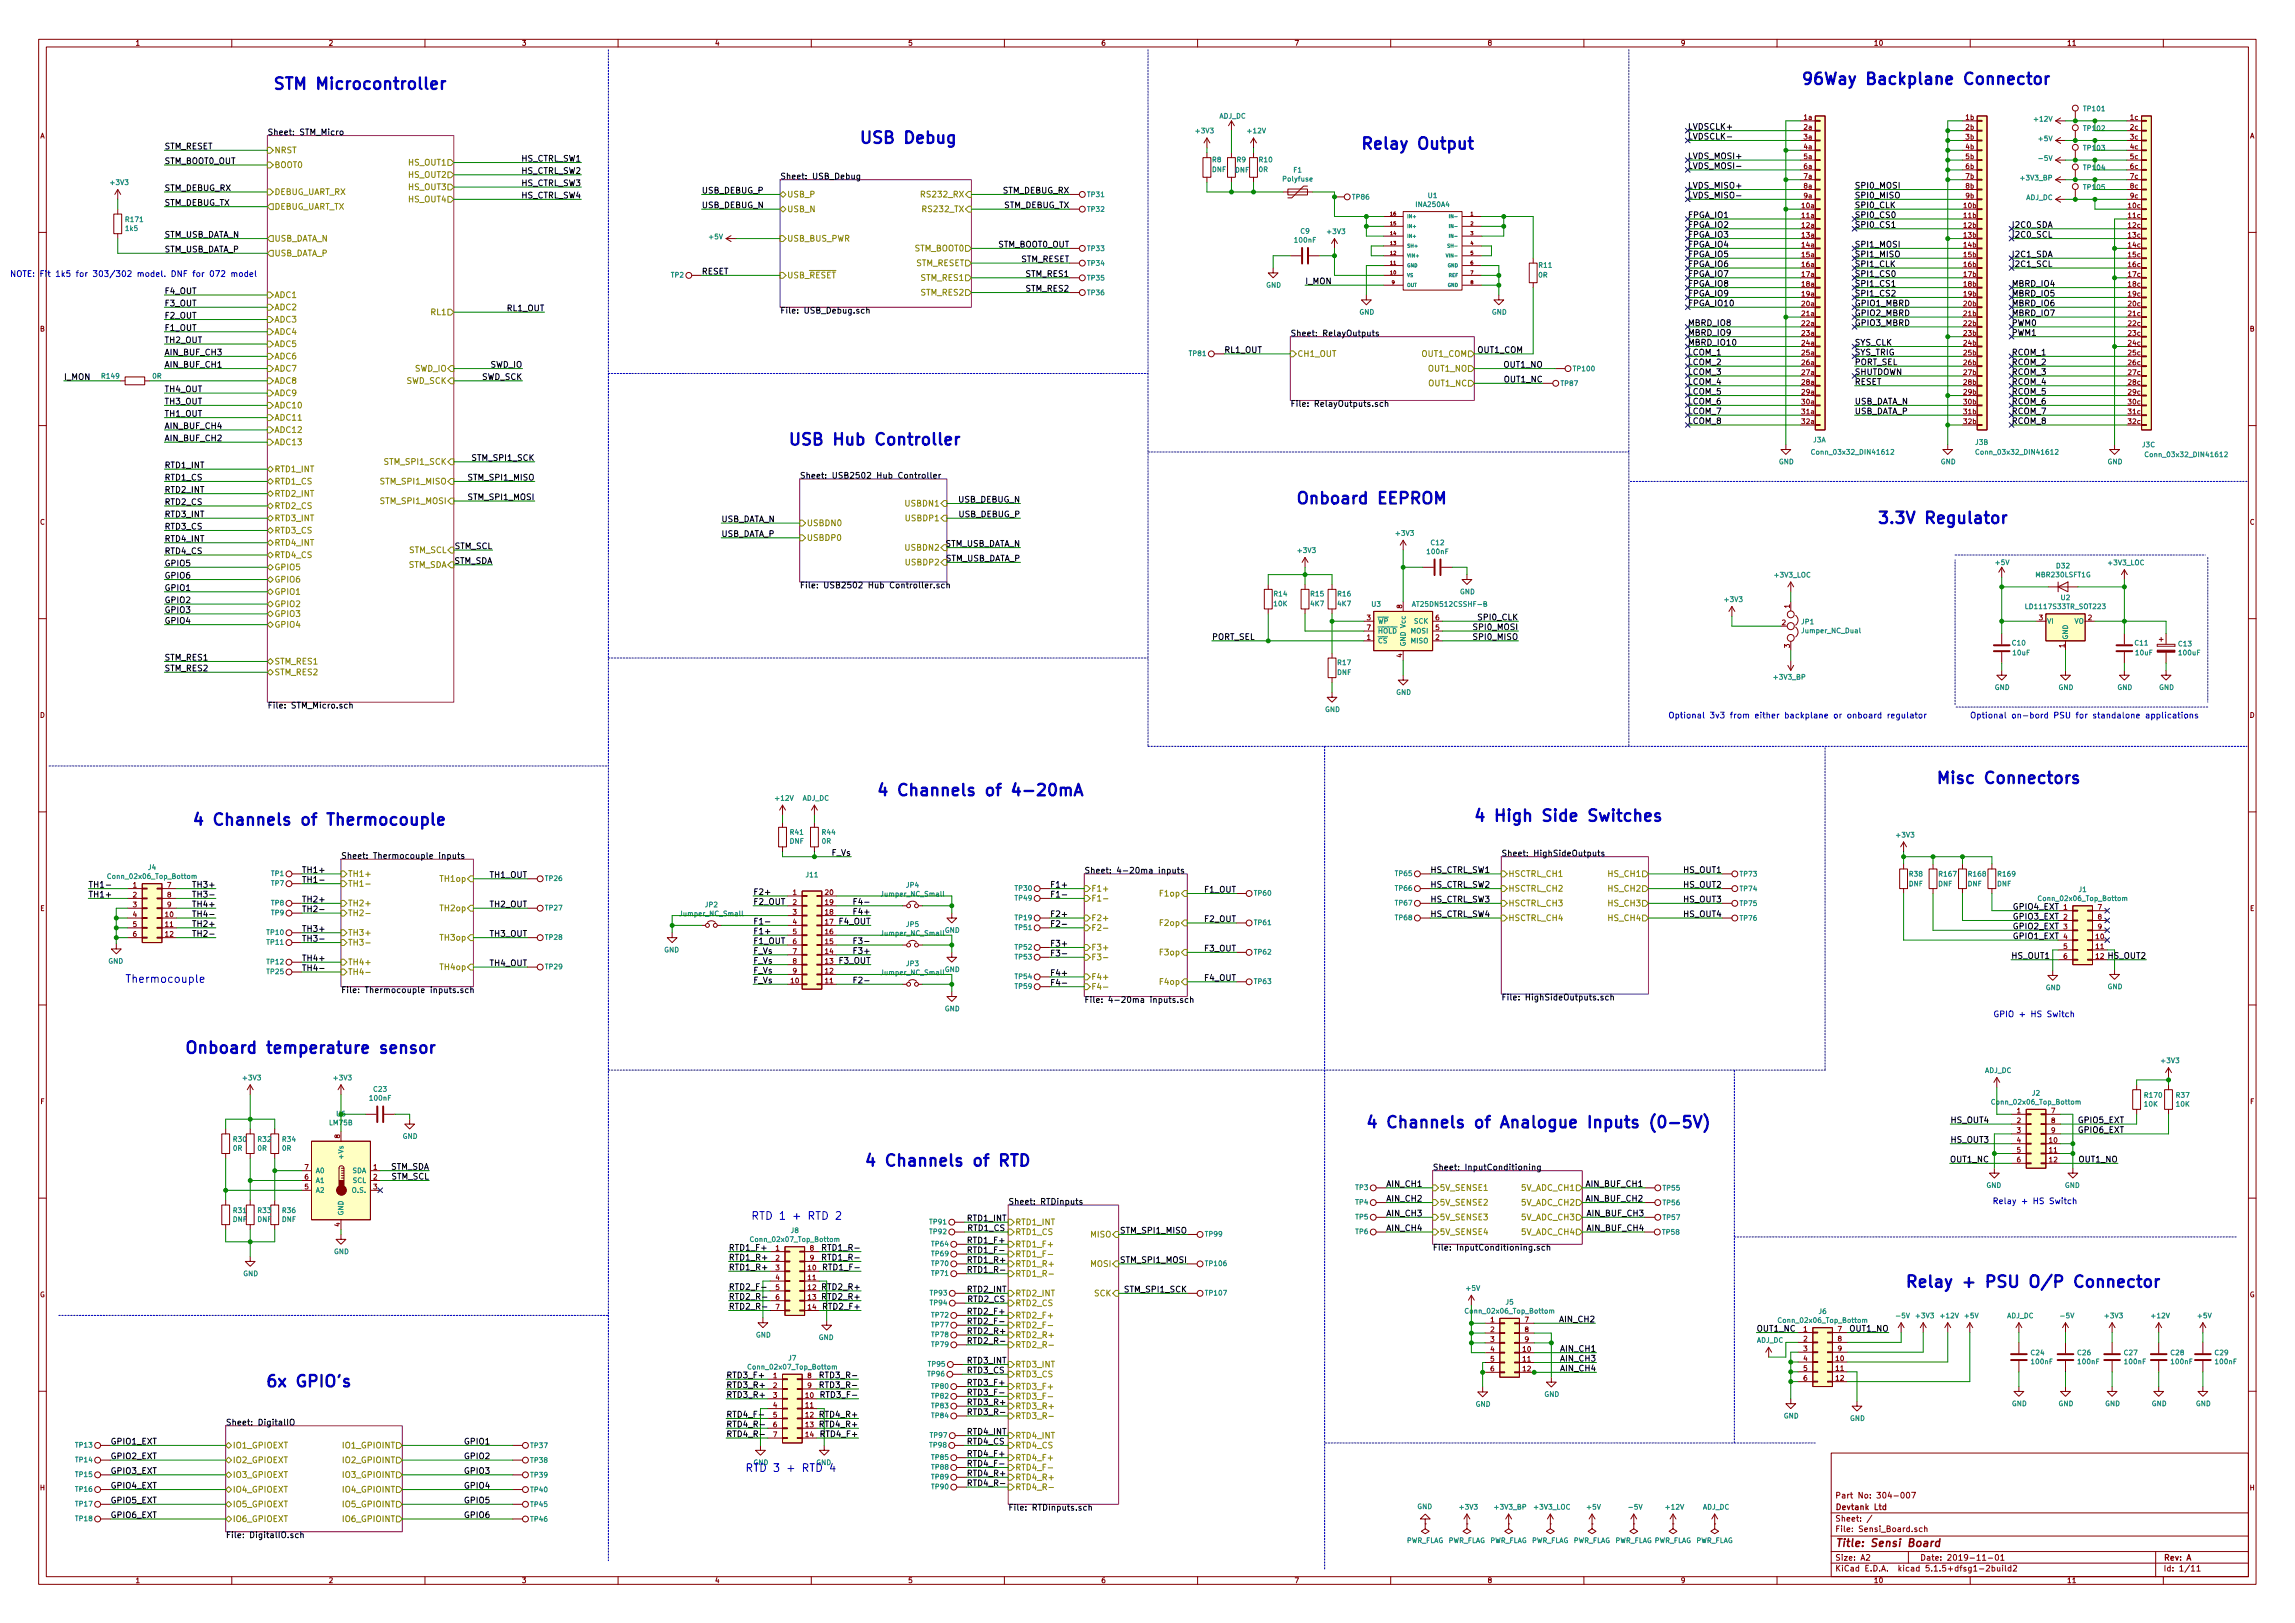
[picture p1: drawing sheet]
<svg xmlns="http://www.w3.org/2000/svg" width="594mm" height="420mm" viewBox="0 0 594 420" stroke-linecap="round" stroke-linejoin="round" font-family="sans-serif">
<defs><g id="words">
<g font-size="4.2" fill="#0000c2">
<text x="70.5" y="23.2">STM Microcontroller</text>
<text x="466.1" y="21.9">96Way Backplane Connector</text>
<text x="222.2" y="37.2">USB Debug</text>
<text x="352" y="38.7">Relay Output</text>
<text x="203.8" y="115.3">USB Hub Controller</text>
<text x="335.3" y="130.5">Onboard EEPROM</text>
<text x="485.8" y="135.6">3.3V Regulator</text>
<text x="501" y="202.9">Misc Connectors</text>
<text x="226.7" y="206.1">4 Channels of 4-20mA</text>
<text x="49.5" y="213.7">4 Channels of Thermocouple</text>
<text x="381.3" y="212.7">4 High Side Switches</text>
<text x="47.6" y="272.7">Onboard temperature sensor</text>
<text x="353.3" y="292">4 Channels of Analogue Inputs (0-5V)</text>
<text x="223.5" y="301.9">4 Channels of RTD</text>
<text x="493" y="333.3">Relay + PSU O/P Connector</text>
<text x="68.6" y="359.1">6x GPIO's</text>
</g>
<g font-size="2.8" fill="#0000c2">
<text x="32.4" y="254.4">Thermocouple</text>
<text x="194.4" y="315.8">RTD 1 + RTD 2</text>
<text x="192.9" y="381">RTD 3 + RTD 4</text>
</g>
<text font-size="2.8" fill="#840000" x="475" y="400.4">Title: Sensi Board</text>
<g font-size="2.1">
<text x="69.2" y="35">Sheet: STM_Micro</text>
<text x="436.9" y="33.6">LVDSCLK+</text>
<text x="42.5" y="38.7">STM_RESET</text>
<text x="134.9" y="41.8">HS_CTRL_SW1</text>
<text x="436.9" y="41.2">LVDS_MOSI+</text>
<text x="436.9" y="36.1">LVDSCLK-</text>
<text x="42.5" y="42.5">STM_BOOT0_OUT</text>
<text x="134.9" y="45">HS_CTRL_SW2</text>
<text x="201.9" y="46.4">Sheet: USB_Debug</text>
<text x="436.9" y="43.7">LVDS_MOSI-</text>
<text x="42.5" y="53.3">STM_DEBUG_TX</text>
<text x="42.5" y="49.4">STM_DEBUG_RX</text>
<text x="134.9" y="51.4">HS_CTRL_SW4</text>
<text x="134.9" y="48.2">HS_CTRL_SW3</text>
<text x="181.6" y="53.9">USB_DEBUG_N</text>
<text x="181.6" y="50.1">USB_DEBUG_P</text>
<text x="259.4" y="50.1">STM_DEBUG_RX</text>
<text x="259.6" y="53.9">STM_DEBUG_TX</text>
<text x="436.9" y="51.4">LVDS_MISO-</text>
<text x="436.9" y="48.8">LVDS_MISO+</text>
<text x="480.1" y="48.8">SPI0_MOSI</text>
<text x="480.1" y="51.4">SPI0_MISO</text>
<text x="480.1" y="53.9">SPI0_CLK</text>
<text x="436.9" y="59">FPGA_IO2</text>
<text x="436.9" y="56.4">FPGA_IO1</text>
<text x="520.7" y="59">I2C0_SDA</text>
<text x="42.5" y="61.5">STM_USB_DATA_N</text>
<text x="42.5" y="65.3">STM_USB_DATA_P</text>
<text x="258.2" y="64.1">STM_BOOT0_OUT</text>
<text x="436.9" y="64.1">FPGA_IO4</text>
<text x="436.9" y="61.5">FPGA_IO3</text>
<text x="520.7" y="61.5">I2C0_SCL</text>
<text x="181.6" y="71">RESET</text>
<text x="264.1" y="67.9">STM_RESET</text>
<text x="265.7" y="71.7">STM_RES1</text>
<text x="436.9" y="71.7">FPGA_IO7</text>
<text x="436.9" y="69.1">FPGA_IO6</text>
<text x="436.9" y="66.6">FPGA_IO5</text>
<text x="520.7" y="69.1">I2C1_SCL</text>
<text x="520.7" y="66.6">I2C1_SDA</text>
<text x="42.5" y="76.1">F4_OUT</text>
<text x="265.7" y="75.5">STM_RES2</text>
<text x="337.8" y="73.6">I_MON</text>
<text x="436.9" y="76.8">FPGA_IO9</text>
<text x="436.9" y="74.2">FPGA_IO8</text>
<text x="520.7" y="76.8">MBRD_IO5</text>
<text x="520.7" y="74.2">MBRD_IO4</text>
<text x="42.5" y="79.3">F3_OUT</text>
<text x="42.5" y="82.5">F2_OUT</text>
<text x="131.3" y="80.6">RL1_OUT</text>
<text x="201.9" y="81.2">File: USB_Debug.sch</text>
<text x="436.9" y="79.3">FPGA_IO10</text>
<text x="520.7" y="81.8">MBRD_IO7</text>
<text x="520.7" y="79.3">MBRD_IO6</text>
<text x="42.5" y="85.6">F1_OUT</text>
<text x="42.5" y="88.8">TH2_OUT</text>
<text x="334" y="87.1">Sheet: RelayOutputs</text>
<text x="436.9" y="89.5">MBRD_IO10</text>
<text x="436.9" y="86.9">MBRD_IO9</text>
<text x="436.9" y="84.4">MBRD_IO8</text>
<text x="520.7" y="86.9">PWM1</text>
<text x="520.7" y="84.4">PWM0</text>
<text x="42.5" y="92">AIN_BUF_CH3</text>
<text x="42.5" y="95.2">AIN_BUF_CH1</text>
<text x="126.9" y="95.2">SWD_IO</text>
<text x="316.9" y="91.4">RL1_OUT</text>
<text x="382.5" y="91.4">OUT1_COM</text>
<text x="389.4" y="95.2">OUT1_NO</text>
<text x="436.9" y="94.5">LCOM_2</text>
<text x="436.9" y="92">LCOM_1</text>
<text x="480.1" y="94.5">PORT_SEL</text>
<text x="520.7" y="94.5">RCOM_2</text>
<text x="520.7" y="92">RCOM_1</text>
<text x="16.5" y="98.3">I_MON</text>
<text x="42.5" y="101.5">TH4_OUT</text>
<text x="124.6" y="98.3">SWD_SCK</text>
<text x="389.5" y="99">OUT1_NC</text>
<text x="436.9" y="99.6">LCOM_4</text>
<text x="436.9" y="97.1">LCOM_3</text>
<text x="480.1" y="99.6">RESET</text>
<text x="480.1" y="97.1">SHUTDOWN</text>
<text x="520.7" y="99.6">RCOM_4</text>
<text x="520.7" y="97.1">RCOM_3</text>
<text x="42.5" y="104.7">TH3_OUT</text>
<text x="42.5" y="107.9">TH1_OUT</text>
<text x="334" y="105.3">File: RelayOutputs.sch</text>
<text x="436.9" y="107.2">LCOM_7</text>
<text x="436.9" y="104.7">LCOM_6</text>
<text x="436.9" y="102.2">LCOM_5</text>
<text x="480.1" y="107.2">USB_DATA_P</text>
<text x="480.1" y="104.7">USB_DATA_N</text>
<text x="520.7" y="107.2">RCOM_7</text>
<text x="520.7" y="104.7">RCOM_6</text>
<text x="520.7" y="102.2">RCOM_5</text>
<text x="42.5" y="111">AIN_BUF_CH4</text>
<text x="436.9" y="109.8">LCOM_8</text>
<text x="520.7" y="109.8">RCOM_8</text>
<text x="42.5" y="114.2">AIN_BUF_CH2</text>
<text x="122.5" y="119.3">STM_SPI1_SCK</text>
<text x="42.5" y="124.4">RTD1_CS</text>
<text x="42.5" y="121.2">RTD1_INT</text>
<text x="121.6" y="124.4">STM_SPI1_MISO</text>
<text x="207" y="123.9">Sheet: USB2502 Hub Controller</text>
<text x="42.5" y="127.6">RTD2_INT</text>
<text x="42.5" y="130.7">RTD2_CS</text>
<text x="121.6" y="129.5">STM_SPI1_MOSI</text>
<text x="248.1" y="130.1">USB_DEBUG_N</text>
<text x="42.5" y="137.1">RTD3_CS</text>
<text x="42.5" y="133.9">RTD3_INT</text>
<text x="186.7" y="135.2">USB_DATA_N</text>
<text x="248.2" y="133.9">USB_DEBUG_P</text>
<text x="42.5" y="140.3">RTD4_INT</text>
<text x="42.5" y="143.4">RTD4_CS</text>
<text x="117.6" y="142.2">STM_SCL</text>
<text x="186.7" y="139">USB_DATA_P</text>
<text x="244.2" y="141.5">STM_USB_DATA_N</text>
<text x="42.5" y="146.6">GPIO5</text>
<text x="42.5" y="149.8">GPIO6</text>
<text x="117.4" y="146">STM_SDA</text>
<text x="244.3" y="145.3">STM_USB_DATA_P</text>
<text x="42.5" y="153">GPIO1</text>
<text x="207" y="152.3">File: USB2502 Hub Controller.sch</text>
<text x="42.5" y="161.5">GPIO4</text>
<text x="42.5" y="158.7">GPIO3</text>
<text x="42.5" y="156.1">GPIO2</text>
<text x="382.9" y="160.6">SPI0_CLK</text>
<text x="313.7" y="165.7">PORT_SEL</text>
<text x="381.9" y="163.1">SPI0_MOSI</text>
<text x="381.9" y="165.7">SPI0_MISO</text>
<text x="42.5" y="173.8">STM_RES2</text>
<text x="42.5" y="171">STM_RES1</text>
<text x="69.2" y="183.4">File: STM_Micro.sch</text>
<text x="215.3" y="221.5">F_Vs</text>
<text x="388.6" y="221.7">Sheet: HighSideOutputs</text>
<text x="78.1" y="226">TH1+</text>
<text x="88.3" y="222.3">Sheet: Thermocouple inputs</text>
<text x="126.8" y="227.2">TH1_OUT</text>
<text x="280.7" y="226.1">Sheet: 4-20ma inputs</text>
<text x="370.2" y="226">HS_CTRL_SW1</text>
<text x="436" y="226">HS_OUT1</text>
<text x="22.9" y="232.3">TH1+</text>
<text x="22.9" y="229.8">TH1-</text>
<text x="50.6" y="229.8">TH3+</text>
<text x="51.2" y="232.3">TH3-</text>
<text x="78.1" y="228.5">TH1-</text>
<text x="78.1" y="233.6">TH2+</text>
<text x="194.9" y="231.7">F2+</text>
<text x="271.8" y="229.8">F1+</text>
<text x="271.8" y="232.3">F1-</text>
<text x="311.9" y="231.1">F1_OUT</text>
<text x="370.2" y="233.6">HS_CTRL_SW3</text>
<text x="370.2" y="229.8">HS_CTRL_SW2</text>
<text x="436" y="233.6">HS_OUT3</text>
<text x="436" y="229.8">HS_OUT2</text>
<text x="50.6" y="234.9">TH4+</text>
<text x="50.6" y="239.9">TH2+</text>
<text x="51.2" y="237.4">TH4-</text>
<text x="78.1" y="236.1">TH2-</text>
<text x="126.8" y="234.9">TH2_OUT</text>
<text x="194.9" y="239.3">F1-</text>
<text x="194.9" y="234.2">F2_OUT</text>
<text x="217.3" y="239.3">F4_OUT</text>
<text x="221.7" y="236.8">F4+</text>
<text x="222.2" y="234.2">F4-</text>
<text x="271.8" y="237.4">F2+</text>
<text x="271.8" y="239.9">F2-</text>
<text x="311.9" y="238.7">F2_OUT</text>
<text x="370.2" y="237.4">HS_CTRL_SW4</text>
<text x="436" y="237.4">HS_OUT4</text>
<text x="521" y="235.5">GPIO4_EXT</text>
<text x="521" y="238">GPIO3_EXT</text>
<text x="51.2" y="242.5">TH2-</text>
<text x="78.1" y="241.2">TH3+</text>
<text x="78.1" y="243.8">TH3-</text>
<text x="126.8" y="242.5">TH3_OUT</text>
<text x="194.9" y="241.9">F1+</text>
<text x="194.9" y="244.4">F1_OUT</text>
<text x="222.2" y="244.4">F3-</text>
<text x="271.8" y="245">F3+</text>
<text x="521" y="240.6">GPIO2_EXT</text>
<text x="521" y="243.1">GPIO1_EXT</text>
<text x="78.1" y="251.4">TH4-</text>
<text x="78.1" y="248.8">TH4+</text>
<text x="126.8" y="250.1">TH4_OUT</text>
<text x="194.9" y="249.5">F_Vs</text>
<text x="194.9" y="246.9">F_Vs</text>
<text x="217.3" y="249.5">F3_OUT</text>
<text x="221.7" y="246.9">F3+</text>
<text x="271.8" y="247.6">F3-</text>
<text x="311.9" y="246.3">F3_OUT</text>
<text x="520.6" y="248.2">HS_OUT1</text>
<text x="545.8" y="248.2">HS_OUT2</text>
<text x="88.3" y="257.1">File: Thermocouple inputs.sch</text>
<text x="194.9" y="252">F_Vs</text>
<text x="194.9" y="254.6">F_Vs</text>
<text x="222.2" y="254.6">F2-</text>
<text x="271.8" y="252.6">F4+</text>
<text x="271.8" y="255.2">F4-</text>
<text x="311.9" y="253.9">F4_OUT</text>
<text x="280.7" y="259.6">File: 4-20ma inputs.sch</text>
<text x="388.6" y="259">File: HighSideOutputs.sch</text>
<text x="504.8" y="290.7">HS_OUT4</text>
<text x="538.1" y="293.3">GPIO6_EXT</text>
<text x="538.1" y="290.7">GPIO5_EXT</text>
<text x="504.8" y="295.8">HS_OUT3</text>
<text x="101" y="302.8">STM_SDA</text>
<text x="101.2" y="305.4">STM_SCL</text>
<text x="370.8" y="303">Sheet: InputConditioning</text>
<text x="504.7" y="300.9">OUT1_NC</text>
<text x="538.2" y="300.9">OUT1_NO</text>
<text x="261" y="311.9">Sheet: RTDinputs</text>
<text x="358.8" y="311.1">AIN_CH2</text>
<text x="358.8" y="307.3">AIN_CH1</text>
<text x="410.8" y="311.1">AIN_BUF_CH2</text>
<text x="410.8" y="307.3">AIN_BUF_CH1</text>
<text x="250.2" y="316.1">RTD1_INT</text>
<text x="358.8" y="314.9">AIN_CH3</text>
<text x="411.1" y="314.9">AIN_BUF_CH3</text>
<text x="188.6" y="323.8">RTD1_F+</text>
<text x="213.9" y="323.8">RTD1_R-</text>
<text x="250.2" y="321.9">RTD1_F+</text>
<text x="250.3" y="318.7">RTD1_CS</text>
<text x="290.5" y="319.3">STM_SPI1_MISO</text>
<text x="358.8" y="318.7">AIN_CH4</text>
<text x="370.8" y="323.7">File: InputConditioning.sch</text>
<text x="411.1" y="318.7">AIN_BUF_CH4</text>
<text x="188.6" y="328.8">RTD1_R+</text>
<text x="188.6" y="326.3">RTD1_R+</text>
<text x="213.9" y="326.3">RTD1_R-</text>
<text x="214.1" y="328.8">RTD1_F-</text>
<text x="250.2" y="324.4">RTD1_F-</text>
<text x="250.2" y="326.9">RTD1_R+</text>
<text x="250.2" y="329.5">RTD1_R-</text>
<text x="290.5" y="326.9">STM_SPI1_MOSI</text>
<text x="188.6" y="333.9">RTD2_F-</text>
<text x="213.4" y="333.9">RTD2_R+</text>
<text x="250.2" y="334.6">RTD2_INT</text>
<text x="291.4" y="334.6">STM_SPI1_SCK</text>
<text x="188.6" y="339">RTD2_R-</text>
<text x="188.6" y="336.5">RTD2_R-</text>
<text x="213.4" y="336.5">RTD2_R+</text>
<text x="213.6" y="339">RTD2_F+</text>
<text x="250.2" y="340.3">RTD2_F+</text>
<text x="250.3" y="337.1">RTD2_CS</text>
<text x="250.2" y="342.8">RTD2_F-</text>
<text x="250.2" y="345.4">RTD2_R+</text>
<text x="250.2" y="347.9">RTD2_R-</text>
<text x="403.9" y="342.3">AIN_CH2</text>
<text x="454.7" y="344.7">OUT1_NC</text>
<text x="478.9" y="344.7">OUT1_NO</text>
<text x="250.2" y="353">RTD3_INT</text>
<text x="404.2" y="352.5">AIN_CH3</text>
<text x="404.2" y="349.9">AIN_CH1</text>
<text x="188" y="356.8">RTD3_F+</text>
<text x="188" y="359.3">RTD3_R+</text>
<text x="213.3" y="359.3">RTD3_R-</text>
<text x="213.3" y="356.8">RTD3_R-</text>
<text x="250.2" y="355.5">RTD3_CS</text>
<text x="250.2" y="358.7">RTD3_F+</text>
<text x="404.2" y="355">AIN_CH4</text>
<text x="188" y="361.9">RTD3_R+</text>
<text x="213.5" y="361.9">RTD3_F-</text>
<text x="250.2" y="361.2">RTD3_F-</text>
<text x="250.2" y="363.8">RTD3_R+</text>
<text x="58.4" y="369">Sheet: DigitalIO</text>
<text x="188" y="369.5">RTD4_R-</text>
<text x="188" y="366.9">RTD4_F-</text>
<text x="212.8" y="369.5">RTD4_R+</text>
<text x="212.8" y="366.9">RTD4_R+</text>
<text x="250.2" y="371.4">RTD4_INT</text>
<text x="250.2" y="366.3">RTD3_R-</text>
<text x="28.6" y="377.7">GPIO2_EXT</text>
<text x="28.6" y="373.9">GPIO1_EXT</text>
<text x="120.5" y="377.7">GPIO2</text>
<text x="120.5" y="373.9">GPIO1</text>
<text x="188" y="372">RTD4_R-</text>
<text x="213" y="372">RTD4_F+</text>
<text x="250.2" y="373.9">RTD4_CS</text>
<text x="250.2" y="377.1">RTD4_F+</text>
<text x="28.6" y="381.6">GPIO3_EXT</text>
<text x="120.5" y="381.6">GPIO3</text>
<text x="250.2" y="379.6">RTD4_F-</text>
<text x="250.2" y="382.2">RTD4_R+</text>
<text x="28.6" y="389.2">GPIO5_EXT</text>
<text x="28.6" y="385.4">GPIO4_EXT</text>
<text x="120.5" y="389.2">GPIO5</text>
<text x="120.5" y="385.4">GPIO4</text>
<text x="250.2" y="384.7">RTD4_R-</text>
<text x="28.6" y="393">GPIO6_EXT</text>
<text x="120.5" y="393">GPIO6</text>
<text x="261" y="391">File: RTDinputs.sch</text>
<text x="58.4" y="398.2">File: DigitalIO.sch</text>
</g>
<g font-size="2.1" fill="#848400">
<text x="71" y="39.7">NRST</text>
<text x="71" y="43.5">BOOT0</text>
<text x="105.9" y="42.8">HS_OUT1</text>
<text x="105.9" y="46">HS_OUT2</text>
<text x="71" y="50.5">DEBUG_UART_RX</text>
<text x="105.9" y="49.2">HS_OUT3</text>
<text x="105.9" y="52.4">HS_OUT4</text>
<text x="203.7" y="51.1">USB_P</text>
<text x="239.1" y="51.1">RS232_RX</text>
<text x="71" y="54.3">DEBUG_UART_TX</text>
<text x="203.7" y="54.9">USB_N</text>
<text x="239.3" y="54.9">RS232_TX</text>
<text x="71" y="62.5">USB_DATA_N</text>
<text x="203.7" y="62.5">USB_BUS_PWR</text>
<text x="236.7" y="65.1">STM_BOOT0</text>
<text x="71" y="66.3">USB_DATA_P</text>
<text x="237" y="68.9">STM_RESET</text>
<text x="71" y="77.1">ADC1</text>
<text x="203.7" y="72.1">USB_RESET</text>
<text x="238.5" y="72.7">STM_RES1</text>
<text x="238.5" y="76.5">STM_RES2</text>
<text x="71" y="80.3">ADC2</text>
<text x="71" y="83.5">ADC3</text>
<text x="111.7" y="81.6">RL1</text>
<text x="71" y="86.7">ADC4</text>
<text x="71" y="89.8">ADC5</text>
<text x="71" y="93">ADC6</text>
<text x="335.8" y="92.4">CH1_OUT</text>
<text x="368.1" y="92.4">OUT1_COM</text>
<text x="71" y="96.2">ADC7</text>
<text x="71" y="99.4">ADC8</text>
<text x="105.1" y="99.4">SWD_SCK</text>
<text x="107.3" y="96.2">SWD_IO</text>
<text x="369.8" y="96.2">OUT1_NO</text>
<text x="370" y="100">OUT1_NC</text>
<text x="71" y="102.5">ADC9</text>
<text x="71" y="105.7">ADC10</text>
<text x="71" y="108.9">ADC11</text>
<text x="71" y="112.1">ADC12</text>
<text x="71" y="115.2">ADC13</text>
<text x="71" y="125.4">RTD1_CS</text>
<text x="71" y="122.2">RTD1_INT</text>
<text x="98.8" y="125.4">STM_SPI1_MISO</text>
<text x="99.8" y="120.3">STM_SPI1_SCK</text>
<text x="71" y="131.7">RTD2_CS</text>
<text x="71" y="128.6">RTD2_INT</text>
<text x="98.8" y="130.5">STM_SPI1_MOSI</text>
<text x="234.6" y="131.1">USBDN1</text>
<text x="71" y="134.9">RTD3_INT</text>
<text x="208.8" y="136.2">USBDN0</text>
<text x="234.7" y="134.9">USBDP1</text>
<text x="71" y="141.3">RTD4_INT</text>
<text x="71" y="138.1">RTD3_CS</text>
<text x="105.8" y="143.2">STM_SCL</text>
<text x="208.8" y="140">USBDP0</text>
<text x="234.6" y="142.5">USBDN2</text>
<text x="71" y="144.4">RTD4_CS</text>
<text x="71" y="147.6">GPIO5</text>
<text x="105.6" y="147">STM_SDA</text>
<text x="234.7" y="146.3">USBDP2</text>
<text x="71" y="154">GPIO1</text>
<text x="71" y="150.8">GPIO6</text>
<text x="71" y="157.1">GPIO2</text>
<text x="71" y="159.7">GPIO3</text>
<text x="71" y="162.5">GPIO4</text>
<text x="71" y="172">STM_RES1</text>
<text x="71" y="174.8">STM_RES2</text>
<text x="90" y="227">TH1+</text>
<text x="390.4" y="227">HSCTRL_CH1</text>
<text x="416.6" y="227">HS_CH1</text>
<text x="90" y="229.5">TH1-</text>
<text x="114.2" y="228.3">TH1op</text>
<text x="282.4" y="230.8">F1+</text>
<text x="282.4" y="233.3">F1-</text>
<text x="300.5" y="232.1">F1op</text>
<text x="390.4" y="230.8">HSCTRL_CH2</text>
<text x="416.6" y="230.8">HS_CH2</text>
<text x="90" y="237.2">TH2-</text>
<text x="90" y="234.6">TH2+</text>
<text x="114.2" y="235.9">TH2op</text>
<text x="282.4" y="238.4">F2+</text>
<text x="300.5" y="239.7">F2op</text>
<text x="390.4" y="234.6">HSCTRL_CH3</text>
<text x="390.4" y="238.4">HSCTRL_CH4</text>
<text x="416.6" y="234.6">HS_CH3</text>
<text x="416.6" y="238.4">HS_CH4</text>
<text x="90" y="244.8">TH3-</text>
<text x="90" y="242.2">TH3+</text>
<text x="114.2" y="243.5">TH3op</text>
<text x="282.4" y="241">F2-</text>
<text x="90" y="249.9">TH4+</text>
<text x="114.2" y="251.1">TH4op</text>
<text x="282.4" y="246">F3+</text>
<text x="282.4" y="248.6">F3-</text>
<text x="300.5" y="247.3">F3op</text>
<text x="90" y="252.4">TH4-</text>
<text x="282.4" y="253.7">F4+</text>
<text x="282.4" y="256.2">F4-</text>
<text x="300.5" y="254.9">F4op</text>
<text x="372.6" y="308.3">5V_SENSE1</text>
<text x="394" y="308.3">5V_ADC_CH1</text>
<text x="262.8" y="317.2">RTD1_INT</text>
<text x="372.6" y="312.1">5V_SENSE2</text>
<text x="372.6" y="315.9">5V_SENSE3</text>
<text x="394" y="312.1">5V_ADC_CH2</text>
<text x="394" y="315.9">5V_ADC_CH3</text>
<text x="262.8" y="319.7">RTD1_CS</text>
<text x="262.8" y="322.9">RTD1_F+</text>
<text x="282.3" y="320.3">MISO</text>
<text x="372.6" y="319.7">5V_SENSE4</text>
<text x="394" y="319.7">5V_ADC_CH4</text>
<text x="262.8" y="325.4">RTD1_F-</text>
<text x="262.8" y="328">RTD1_R+</text>
<text x="282.3" y="328">MOSI</text>
<text x="262.8" y="330.5">RTD1_R-</text>
<text x="262.8" y="335.6">RTD2_INT</text>
<text x="283.3" y="335.6">SCK</text>
<text x="262.8" y="338.1">RTD2_CS</text>
<text x="262.8" y="341.3">RTD2_F+</text>
<text x="262.8" y="343.8">RTD2_F-</text>
<text x="262.8" y="346.4">RTD2_R+</text>
<text x="262.8" y="348.9">RTD2_R-</text>
<text x="262.8" y="354">RTD3_INT</text>
<text x="262.8" y="356.5">RTD3_CS</text>
<text x="262.8" y="359.7">RTD3_F+</text>
<text x="262.8" y="362.2">RTD3_F-</text>
<text x="262.8" y="364.8">RTD3_R+</text>
<text x="262.8" y="367.3">RTD3_R-</text>
<text x="60.2" y="374.9">IO1_GPIOEXT</text>
<text x="89" y="374.9">IO1_GPIOINT</text>
<text x="262.8" y="372.4">RTD4_INT</text>
<text x="262.8" y="374.9">RTD4_CS</text>
<text x="60.2" y="378.8">IO2_GPIOEXT</text>
<text x="60.2" y="382.6">IO3_GPIOEXT</text>
<text x="89" y="378.8">IO2_GPIOINT</text>
<text x="89" y="382.6">IO3_GPIOINT</text>
<text x="262.8" y="380.7">RTD4_F-</text>
<text x="262.8" y="383.2">RTD4_R+</text>
<text x="262.8" y="378.1">RTD4_F+</text>
<text x="60.2" y="386.4">IO4_GPIOEXT</text>
<text x="89" y="386.4">IO4_GPIOINT</text>
<text x="262.8" y="385.7">RTD4_R-</text>
<text x="60.2" y="390.2">IO5_GPIOEXT</text>
<text x="60.2" y="394">IO6_GPIOEXT</text>
<text x="89" y="390.2">IO5_GPIOINT</text>
<text x="89" y="394">IO6_GPIOINT</text>
</g>
<g font-size="2.1" fill="#000084">
<text x="480.1" y="56.4">SPI0_CS0</text>
<text x="480.1" y="59">SPI0_CS1</text>
<text x="480.1" y="64.1">SPI1_MOSI</text>
<text x="480.1" y="71.7">SPI1_CS0</text>
<text x="480.1" y="69.1">SPI1_CLK</text>
<text x="480.1" y="66.6">SPI1_MISO</text>
<text x="480.1" y="76.8">SPI1_CS2</text>
<text x="480.1" y="74.2">SPI1_CS1</text>
<text x="480.1" y="81.8">GPIO2_MBRD</text>
<text x="480.1" y="79.3">GPIO1_MBRD</text>
<text x="480.1" y="89.5">SYS_CLK</text>
<text x="480.1" y="84.4">GPIO3_MBRD</text>
<text x="480.1" y="92">SYS_TRIG</text>
</g>
<g font-size="2.1" fill="#0000c2">
<text x="2.5" y="71.7">NOTE: Fit 1k5 for 303/302 model. DNF for 072 model</text>
<text x="431.8" y="186">Optional 3v3 from either backplane or onboard regulator</text>
<text x="509.9" y="186">Optional on-bord PSU for standalone applications</text>
<text x="519.1" y="263.3">GPIO + HS Switch</text>
<text x="515.7" y="311.7">Relay + HS Switch</text>
</g>
<g font-size="2.1" fill="#840000">
<text x="475" y="387.9">Part No: 304-007</text>
<text x="475" y="393.9">Sheet: /</text>
<text x="475" y="390.9">Devtank Ltd</text>
<text x="475" y="396.6">File: Sensi_Board.sch</text>
<text x="475" y="406.8">KiCad E.D.A. kicad 5.1.5+dfsg1-2build2</text>
<text x="475" y="404">Size: A2</text>
<text x="497" y="404">Date: 2019-11-01</text>
<text x="560" y="404">Rev: A</text>
<text x="560" y="406.8">Id: 1/11</text>
</g>
<g font-size="1.8" fill="#840000">
<text x="35" y="11.8">1</text>
<text x="85" y="11.8">2</text>
<text x="135" y="11.8">3</text>
<text x="185" y="11.8">4</text>
<text x="235" y="11.8">5</text>
<text x="285" y="11.8">6</text>
<text x="335" y="11.8">7</text>
<text x="385" y="11.8">8</text>
<text x="435" y="11.8">9</text>
<text x="485" y="11.8">10</text>
<text x="535" y="11.8">11</text>
<text x="10.4" y="35.8">A</text>
<text x="467" y="31">1a</text>
<text x="467" y="33.6">2a</text>
<text x="508.9" y="31">1b</text>
<text x="508.9" y="33.6">2b</text>
<text x="551.5" y="31">1c</text>
<text x="551.5" y="33.6">2c</text>
<text x="582.4" y="35.8">A</text>
<text x="467" y="36.1">3a</text>
<text x="467" y="38.7">4a</text>
<text x="467" y="41.2">5a</text>
<text x="508.9" y="36.1">3b</text>
<text x="508.9" y="38.7">4b</text>
<text x="508.9" y="41.2">5b</text>
<text x="551.5" y="36.1">3c</text>
<text x="551.5" y="38.7">4c</text>
<text x="551.5" y="41.2">5c</text>
<text x="467" y="43.7">6a</text>
<text x="467" y="46.3">7a</text>
<text x="508.9" y="43.7">6b</text>
<text x="508.9" y="46.3">7b</text>
<text x="551.5" y="43.7">6c</text>
<text x="551.5" y="46.3">7c</text>
<text x="466.5" y="53.9">10a</text>
<text x="467" y="48.8">8a</text>
<text x="467" y="51.4">9a</text>
<text x="508.4" y="53.9">10b</text>
<text x="508.9" y="48.8">8b</text>
<text x="508.9" y="51.4">9b</text>
<text x="551" y="53.9">10c</text>
<text x="551.5" y="48.8">8c</text>
<text x="551.5" y="51.4">9c</text>
<text x="466.5" y="56.4">11a</text>
<text x="466.5" y="59">12a</text>
<text x="508.4" y="56.4">11b</text>
<text x="508.4" y="59">12b</text>
<text x="551" y="56.4">11c</text>
<text x="551" y="59">12c</text>
<text x="466.5" y="61.5">13a</text>
<text x="466.5" y="64.1">14a</text>
<text x="508.4" y="61.5">13b</text>
<text x="508.4" y="64.1">14b</text>
<text x="551" y="61.5">13c</text>
<text x="551" y="64.1">14c</text>
<text x="466.5" y="66.6">15a</text>
<text x="466.5" y="69.1">16a</text>
<text x="466.5" y="71.7">17a</text>
<text x="508.4" y="66.6">15b</text>
<text x="508.4" y="69.1">16b</text>
<text x="508.4" y="71.7">17b</text>
<text x="551" y="66.6">15c</text>
<text x="551" y="69.1">16c</text>
<text x="551" y="71.7">17c</text>
<text x="466.5" y="74.2">18a</text>
<text x="466.5" y="76.8">19a</text>
<text x="508.4" y="74.2">18b</text>
<text x="508.4" y="76.8">19b</text>
<text x="551" y="74.2">18c</text>
<text x="551" y="76.8">19c</text>
<text x="466.5" y="79.3">20a</text>
<text x="466.5" y="81.8">21a</text>
<text x="508.4" y="79.3">20b</text>
<text x="508.4" y="81.8">21b</text>
<text x="551" y="79.3">20c</text>
<text x="551" y="81.8">21c</text>
<text x="10.4" y="85.8">B</text>
<text x="466.5" y="84.4">22a</text>
<text x="466.5" y="86.9">23a</text>
<text x="466.5" y="89.5">24a</text>
<text x="508.4" y="84.4">22b</text>
<text x="508.4" y="86.9">23b</text>
<text x="508.4" y="89.5">24b</text>
<text x="551" y="84.4">22c</text>
<text x="551" y="86.9">23c</text>
<text x="551" y="89.5">24c</text>
<text x="582.4" y="85.8">B</text>
<text x="466.5" y="92">25a</text>
<text x="466.5" y="94.5">26a</text>
<text x="508.4" y="92">25b</text>
<text x="508.4" y="94.5">26b</text>
<text x="551" y="92">25c</text>
<text x="551" y="94.5">26c</text>
<text x="466.5" y="97.1">27a</text>
<text x="466.5" y="99.6">28a</text>
<text x="508.4" y="97.1">27b</text>
<text x="508.4" y="99.6">28b</text>
<text x="551" y="97.1">27c</text>
<text x="551" y="99.6">28c</text>
<text x="466.5" y="102.2">29a</text>
<text x="466.5" y="104.7">30a</text>
<text x="466.5" y="107.2">31a</text>
<text x="508.4" y="102.2">29b</text>
<text x="508.4" y="104.7">30b</text>
<text x="508.4" y="107.2">31b</text>
<text x="551" y="102.2">29c</text>
<text x="551" y="104.7">30c</text>
<text x="551" y="107.2">31c</text>
<text x="466.5" y="109.8">32a</text>
<text x="508.4" y="109.8">32b</text>
<text x="551" y="109.8">32c</text>
<text x="10.4" y="135.8">C</text>
<text x="582.4" y="135.8">C</text>
<text x="353.8" y="160.6">3</text>
<text x="363" y="157.5" transform="rotate(-90 363 157.5)">8</text>
<text x="371.6" y="160.6">6</text>
<text x="461.3" y="161.8">2</text>
<text x="463.3" y="157.4" transform="rotate(-90 463.3 157.4)">1</text>
<text x="527.8" y="160.6">3</text>
<text x="540.5" y="160.6">2</text>
<text x="353.8" y="165.7">1</text>
<text x="353.8" y="163.1">7</text>
<text x="371.6" y="165.7">2</text>
<text x="371.6" y="163.1">5</text>
<text x="463.3" y="167.7" transform="rotate(-90 463.3 167.7)">3</text>
<text x="534.4" y="167.7" transform="rotate(-90 534.4 167.7)">1</text>
<text x="363" y="170.2" transform="rotate(-90 363 170.2)">4</text>
<text x="10.4" y="185.8">D</text>
<text x="582.4" y="185.8">D</text>
<text x="34.4" y="229.8">1</text>
<text x="34.4" y="232.3">2</text>
<text x="43.3" y="229.8">7</text>
<text x="43.3" y="232.3">8</text>
<text x="205.3" y="231.7">1</text>
<text x="213.7" y="231.7">20</text>
<text x="10.4" y="235.8">E</text>
<text x="34.4" y="234.9">3</text>
<text x="34.4" y="237.4">4</text>
<text x="34.4" y="239.9">5</text>
<text x="42.8" y="237.4">10</text>
<text x="42.8" y="239.9">11</text>
<text x="43.3" y="234.9">9</text>
<text x="205.3" y="234.2">2</text>
<text x="205.3" y="236.8">3</text>
<text x="205.3" y="239.3">4</text>
<text x="213.7" y="239.3">17</text>
<text x="213.7" y="236.8">18</text>
<text x="213.7" y="234.2">19</text>
<text x="534.2" y="235.5">1</text>
<text x="534.2" y="238">2</text>
<text x="543.1" y="235.5">7</text>
<text x="543.1" y="238">8</text>
<text x="582.4" y="235.8">E</text>
<text x="34.4" y="242.5">6</text>
<text x="42.8" y="242.5">12</text>
<text x="205.3" y="241.9">5</text>
<text x="205.3" y="244.4">6</text>
<text x="213.7" y="244.4">15</text>
<text x="213.7" y="241.9">16</text>
<text x="534.2" y="240.6">3</text>
<text x="534.2" y="243.1">4</text>
<text x="534.2" y="245.7">5</text>
<text x="542.6" y="243.1">10</text>
<text x="542.6" y="245.7">11</text>
<text x="543.1" y="240.6">9</text>
<text x="205.3" y="246.9">7</text>
<text x="205.3" y="249.5">8</text>
<text x="213.7" y="249.5">13</text>
<text x="213.7" y="246.9">14</text>
<text x="534.2" y="248.2">6</text>
<text x="542.6" y="248.2">12</text>
<text x="204.8" y="254.6">10</text>
<text x="205.3" y="252">9</text>
<text x="213.7" y="254.6">11</text>
<text x="213.7" y="252">12</text>
<text x="10.5" y="285.8">F</text>
<text x="582.5" y="285.8">F</text>
<text x="522.1" y="288.2">1</text>
<text x="522.1" y="290.7">2</text>
<text x="522.1" y="293.3">3</text>
<text x="531" y="288.2">7</text>
<text x="531" y="290.7">8</text>
<text x="531" y="293.3">9</text>
<text x="88" y="294.7" transform="rotate(-90 88 294.7)">8</text>
<text x="522.1" y="295.8">4</text>
<text x="522.1" y="298.4">5</text>
<text x="530.5" y="295.8">10</text>
<text x="530.5" y="298.4">11</text>
<text x="78.9" y="305.4">6</text>
<text x="78.9" y="302.8">7</text>
<text x="96.7" y="302.8">1</text>
<text x="96.7" y="305.4">2</text>
<text x="522.1" y="300.9">6</text>
<text x="530.5" y="300.9">12</text>
<text x="78.9" y="307.9">5</text>
<text x="96.7" y="307.9">3</text>
<text x="88" y="317.5" transform="rotate(-90 88 317.5)">4</text>
<text x="200.8" y="323.8">1</text>
<text x="209.7" y="323.8">8</text>
<text x="200.8" y="326.3">2</text>
<text x="200.8" y="328.8">3</text>
<text x="209.2" y="328.8">10</text>
<text x="209.7" y="326.3">9</text>
<text x="10.3" y="335.8">G</text>
<text x="200.8" y="331.4">4</text>
<text x="200.8" y="333.9">5</text>
<text x="209.2" y="331.4">11</text>
<text x="209.2" y="333.9">12</text>
<text x="582.3" y="335.8">G</text>
<text x="200.8" y="336.5">6</text>
<text x="200.8" y="339">7</text>
<text x="209.2" y="336.5">13</text>
<text x="209.2" y="339">14</text>
<text x="385.9" y="342.3">1</text>
<text x="385.9" y="344.8">2</text>
<text x="385.9" y="347.4">3</text>
<text x="394.7" y="342.3">7</text>
<text x="394.7" y="344.8">8</text>
<text x="394.7" y="347.4">9</text>
<text x="466.9" y="344.7">1</text>
<text x="466.9" y="347.3">2</text>
<text x="475.8" y="344.7">7</text>
<text x="475.8" y="347.3">8</text>
<text x="385.9" y="349.9">4</text>
<text x="385.9" y="352.5">5</text>
<text x="394.3" y="349.9">10</text>
<text x="394.3" y="352.5">11</text>
<text x="466.9" y="349.8">3</text>
<text x="466.9" y="352.3">4</text>
<text x="475.3" y="352.3">10</text>
<text x="475.8" y="349.8">9</text>
<text x="200.2" y="356.8">1</text>
<text x="200.2" y="359.3">2</text>
<text x="209.1" y="356.8">8</text>
<text x="209.1" y="359.3">9</text>
<text x="385.9" y="355">6</text>
<text x="394.3" y="355">12</text>
<text x="466.9" y="354.9">5</text>
<text x="466.9" y="357.4">6</text>
<text x="475.3" y="354.9">11</text>
<text x="475.3" y="357.4">12</text>
<text x="200.2" y="361.9">3</text>
<text x="200.2" y="364.4">4</text>
<text x="208.6" y="361.9">10</text>
<text x="208.6" y="364.4">11</text>
<text x="200.2" y="366.9">5</text>
<text x="200.2" y="369.5">6</text>
<text x="208.6" y="366.9">12</text>
<text x="208.6" y="369.5">13</text>
<text x="200.2" y="372">7</text>
<text x="208.6" y="372">14</text>
<text x="10.4" y="385.8">H</text>
<text x="582.4" y="385.8">H</text>
<text x="35" y="409.8">1</text>
<text x="85" y="409.8">2</text>
<text x="135" y="409.8">3</text>
<text x="185" y="409.8">4</text>
<text x="235" y="409.8">5</text>
<text x="285" y="409.8">6</text>
<text x="335" y="409.8">7</text>
<text x="385" y="409.8">8</text>
<text x="435" y="409.8">9</text>
<text x="485" y="409.8">10</text>
<text x="535" y="409.8">11</text>
</g>
<g font-size="1.8" fill="#008484">
<text x="539.5" y="28.8">TP101</text>
<text x="309.7" y="34.5">+3V3</text>
<text x="315.5" y="30.7">ADJ_DC</text>
<text x="323.1" y="34.5">+12V</text>
<text x="526.7" y="31.5">+12V</text>
<text x="539.5" y="33.9">TP102</text>
<text x="527.8" y="36.5">+5V</text>
<text x="528" y="41.6">-5V</text>
<text x="539.5" y="39">TP103</text>
<text x="28.8" y="47.9">+3V3</text>
<text x="313.8" y="44.5">DNF</text>
<text x="313.8" y="42">R8</text>
<text x="319.7" y="44.7">DNF</text>
<text x="320.2" y="42">R9</text>
<text x="325.9" y="44.5">0R</text>
<text x="326" y="42">R10</text>
<text x="332.2" y="47">Polyfuse</text>
<text x="334.9" y="44.7">F1</text>
<text x="523.2" y="46.7">+3V3_BP</text>
<text x="539.5" y="44">TP104</text>
<text x="281.6" y="51">TP31</text>
<text x="350.2" y="51.7">TP86</text>
<text x="366.7" y="53.6">INA250A4</text>
<text x="369.7" y="51.3">U1</text>
<text x="524.4" y="51.8">ADJ_DC</text>
<text x="539.5" y="49.1">TP105</text>
<text x="32.6" y="59.8">1k5</text>
<text x="32.7" y="57.5">R171</text>
<text x="281.6" y="54.8">TP32</text>
<text x="183.6" y="61.9">+5V</text>
<text x="281.6" y="65">TP33</text>
<text x="335.3" y="62.8">100nF</text>
<text x="336.7" y="60.5">C9</text>
<text x="343.7" y="60.6">+3V3</text>
<text x="173.7" y="71.8">TP2</text>
<text x="281.6" y="68.8">TP34</text>
<text x="398.3" y="71.8">0R</text>
<text x="398.4" y="69.3">R11</text>
<text x="281.6" y="72.6">TP35</text>
<text x="281.6" y="76.4">TP36</text>
<text x="327.7" y="74.5">GND</text>
<text x="351.9" y="81.4">GND</text>
<text x="386.2" y="81.4">GND</text>
<text x="307.9" y="92.2">TP81</text>
<text x="26.5" y="98">R149</text>
<text x="39.5" y="98">0R</text>
<text x="404.1" y="99.9">TP87</text>
<text x="407.4" y="96.1">TP100</text>
<text x="469.3" y="114.5">J3A</text>
<text x="469.9" y="117.7">Conn_03x32_DIN41612</text>
<text x="511.4" y="115.2">J3B</text>
<text x="512.4" y="117.7">Conn_03x32_DIN41612</text>
<text x="554.5" y="115.8">J3C</text>
<text x="556.3" y="118.3">Conn_03x32_DIN41612</text>
<text x="460.5" y="120.2">GND</text>
<text x="502.4" y="120.2">GND</text>
<text x="545.5" y="120.2">GND</text>
<text x="336.1" y="143.1">+3V3</text>
<text x="361.5" y="138.7">+3V3</text>
<text x="369.6" y="143.5">100nF</text>
<text x="370.5" y="141.1">C12</text>
<text x="459.5" y="149.5">+3V3_LOC</text>
<text x="516.7" y="146.3">+5V</text>
<text x="527.2" y="149.4">MBR230LSFT1G</text>
<text x="532.4" y="147.1">D32</text>
<text x="545.8" y="146.3">+3V3_LOC</text>
<text x="329.8" y="154.4">R14</text>
<text x="339.3" y="154.4">R15</text>
<text x="346.3" y="154.4">R16</text>
<text x="377.9" y="153.8">GND</text>
<text x="446.6" y="155.8">+3V3</text>
<text x="533.6" y="155.4">U2</text>
<text x="329.8" y="156.9">10K</text>
<text x="339.3" y="156.9">4K7</text>
<text x="346.3" y="156.9">4K7</text>
<text x="355.1" y="157.1">U3</text>
<text x="356.6" y="161.5">WP</text>
<text x="366.1" y="161.5">SCK</text>
<text x="366.4" y="157.1">AT25DN512CSSHF-B</text>
<text x="466.3" y="161.6">JP1</text>
<text x="525" y="157.7">LD1117S33TR_SOT223</text>
<text x="529.8" y="161.5">VI</text>
<text x="536.9" y="161.5">VO</text>
<text x="356.6" y="166.5">CS</text>
<text x="356.6" y="164">HOLD</text>
<text x="363.9" y="167.4" transform="rotate(-90 363.9 167.4)">GND Vcc</text>
<text x="365.3" y="166.5">MISO</text>
<text x="365.3" y="164">MOSI</text>
<text x="466.6" y="163.9">Jumper_NC_Dual</text>
<text x="521" y="167.1">C10</text>
<text x="535.3" y="165.7" transform="rotate(-90 535.3 165.7)">GND</text>
<text x="552.7" y="167.1">C11</text>
<text x="564" y="167.3">C13</text>
<text x="346.3" y="172.2">R17</text>
<text x="521.2" y="169.6">10uF</text>
<text x="552.9" y="169.6">10uF</text>
<text x="564.2" y="169.6">100uF</text>
<text x="346.2" y="174.7">DNF</text>
<text x="361.4" y="179.9">GND</text>
<text x="459.4" y="175.9">+3V3_BP</text>
<text x="516.3" y="178.6">GND</text>
<text x="532.8" y="178.6">GND</text>
<text x="548.1" y="178.6">GND</text>
<text x="558.9" y="178.6">GND</text>
<text x="343" y="184.3">GND</text>
<text x="200.9" y="207.3">+12V</text>
<text x="207.7" y="207.3">ADJ_DC</text>
<text x="204.4" y="218.4">DNF</text>
<text x="204.6" y="216.1">R41</text>
<text x="212.8" y="218.4">0R</text>
<text x="212.9" y="216.1">R44</text>
<text x="491.1" y="216.8">+3V3</text>
<text x="28.5" y="227.5">Conn_02x06_Top_Bottom</text>
<text x="38.4" y="225.2">J4</text>
<text x="70.2" y="226.8">TP1</text>
<text x="208.7" y="227.1">J11</text>
<text x="361.2" y="226.8">TP65</text>
<text x="450.5" y="226.9">TP73</text>
<text x="494.3" y="226.9">R38</text>
<text x="502.1" y="226.9">R167</text>
<text x="509.7" y="226.9">R168</text>
<text x="517.3" y="226.9">R169</text>
<text x="70.2" y="229.3">TP7</text>
<text x="141.2" y="228.1">TP26</text>
<text x="228.4" y="232.1">Jumper_NC_Small</text>
<text x="234.6" y="229.8">JP4</text>
<text x="262.8" y="233.1">TP49</text>
<text x="262.8" y="230.6">TP30</text>
<text x="324.8" y="231.9">TP60</text>
<text x="361.2" y="230.6">TP66</text>
<text x="450.5" y="230.7">TP74</text>
<text x="494.1" y="229.5">DNF</text>
<text x="501.8" y="229.5">DNF</text>
<text x="509.4" y="229.5">DNF</text>
<text x="517" y="229.5">DNF</text>
<text x="528.2" y="233.2">Conn_02x06_Top_Bottom</text>
<text x="538.1" y="230.9">J1</text>
<text x="70.2" y="236.9">TP9</text>
<text x="70.2" y="234.4">TP8</text>
<text x="141.2" y="235.7">TP27</text>
<text x="176.4" y="237.2">Jumper_NC_Small</text>
<text x="182.6" y="234.9">JP2</text>
<text x="234.6" y="239.9">JP5</text>
<text x="262.8" y="238.2">TP19</text>
<text x="324.8" y="239.5">TP61</text>
<text x="361.2" y="234.4">TP67</text>
<text x="361.2" y="238.2">TP68</text>
<text x="450.5" y="234.5">TP75</text>
<text x="450.5" y="238.3">TP76</text>
<text x="69.1" y="244.6">TP11</text>
<text x="69.1" y="242">TP10</text>
<text x="141.2" y="243.3">TP28</text>
<text x="228.4" y="242.3">Jumper_NC_Small</text>
<text x="244.6" y="241.5">GND</text>
<text x="262.8" y="245.8">TP52</text>
<text x="262.8" y="240.8">TP51</text>
<text x="28" y="249.5">GND</text>
<text x="69.1" y="249.6">TP12</text>
<text x="141.2" y="250.9">TP29</text>
<text x="171.9" y="246.5">GND</text>
<text x="234.6" y="250.1">JP3</text>
<text x="244.6" y="251.6">GND</text>
<text x="262.8" y="248.4">TP53</text>
<text x="324.8" y="247.1">TP62</text>
<text x="69.1" y="252.2">TP25</text>
<text x="228.4" y="252.4">Jumper_NC_Small</text>
<text x="262.8" y="256">TP59</text>
<text x="262.8" y="253.5">TP54</text>
<text x="324.8" y="254.7">TP63</text>
<text x="529.5" y="256.3">GND</text>
<text x="545.5" y="256.1">GND</text>
<text x="244.6" y="261.8">GND</text>
<text x="559.6" y="275.2">+3V3</text>
<text x="63.1" y="279.7">+3V3</text>
<text x="86.6" y="279.7">+3V3</text>
<text x="513.7" y="277.8">ADJ_DC</text>
<text x="95.9" y="284.9">100nF</text>
<text x="96.8" y="282.6">C23</text>
<text x="516.2" y="285.9">Conn_02x06_Top_Bottom</text>
<text x="526.1" y="283.6">J2</text>
<text x="555.1" y="286.5">10K</text>
<text x="555.3" y="284.2">R170</text>
<text x="563.4" y="284.2">R37</text>
<text x="563.4" y="286.5">10K</text>
<text x="85.3" y="291.3">LM75B</text>
<text x="60.4" y="297.9">0R</text>
<text x="60.5" y="295.6">R30</text>
<text x="66.8" y="297.9">0R</text>
<text x="66.8" y="295.6">R32</text>
<text x="73.1" y="297.9">0R</text>
<text x="73.2" y="295.6">R34</text>
<text x="88.9" y="299.7" transform="rotate(-90 88.9 299.7)">+Vs</text>
<text x="104.2" y="294.8">GND</text>
<text x="81.7" y="303.7">A0</text>
<text x="91.1" y="303.7">SDA</text>
<text x="81.7" y="308.8">A2</text>
<text x="81.7" y="306.2">A1</text>
<text x="91.3" y="306.2">SCL</text>
<text x="91.3" y="308.8">O.S.</text>
<text x="350.9" y="311.9">TP4</text>
<text x="350.9" y="308.1">TP3</text>
<text x="430.6" y="308.2">TP55</text>
<text x="514.2" y="307.5">GND</text>
<text x="534.5" y="307.5">GND</text>
<text x="60.3" y="316.3">DNF</text>
<text x="60.5" y="314">R31</text>
<text x="66.6" y="316.3">DNF</text>
<text x="66.8" y="314">R33</text>
<text x="73" y="316.3">DNF</text>
<text x="73.2" y="314">R36</text>
<text x="88.9" y="314.7" transform="rotate(-90 88.9 314.7)">GND</text>
<text x="240.7" y="317">TP91</text>
<text x="350.9" y="315.7">TP5</text>
<text x="430.6" y="315.8">TP57</text>
<text x="430.6" y="312">TP56</text>
<text x="194.8" y="321.5">Conn_02x07_Top_Bottom</text>
<text x="204.8" y="319.2">J8</text>
<text x="240.7" y="319.5">TP92</text>
<text x="241.2" y="322.7">TP64</text>
<text x="312.1" y="320.1">TP99</text>
<text x="350.9" y="319.5">TP6</text>
<text x="430.4" y="319.6">TP58</text>
<text x="86.4" y="324.7">GND</text>
<text x="241.2" y="327.8">TP70</text>
<text x="241.2" y="325.2">TP69</text>
<text x="312.2" y="327.8">TP106</text>
<text x="62.9" y="330.4">GND</text>
<text x="240.8" y="335.4">TP93</text>
<text x="241.2" y="330.3">TP71</text>
<text x="312.2" y="335.4">TP107</text>
<text x="379.7" y="334.2">+5V</text>
<text x="240.8" y="337.9">TP94</text>
<text x="241.2" y="341.1">TP72</text>
<text x="379.9" y="340">Conn_02x06_Top_Bottom</text>
<text x="389.8" y="337.7">J5</text>
<text x="470.8" y="340.1">J6</text>
<text x="491.1" y="341.3">-5V</text>
<text x="496.1" y="341.3">+3V3</text>
<text x="502.5" y="341.3">+12V</text>
<text x="508.7" y="341.3">+5V</text>
<text x="519.5" y="341.3">ADJ_DC</text>
<text x="533.7" y="341.3">-5V</text>
<text x="545" y="341.3">+3V3</text>
<text x="557.1" y="341.3">+12V</text>
<text x="569" y="341.3">+5V</text>
<text x="195.7" y="346.2">GND</text>
<text x="211.9" y="346.9">GND</text>
<text x="241.2" y="346.2">TP78</text>
<text x="241.2" y="343.6">TP77</text>
<text x="454.7" y="347.6">ADJ_DC</text>
<text x="460.9" y="342.5">Conn_02x06_Top_Bottom</text>
<text x="204.1" y="352.2">J7</text>
<text x="240.3" y="353.8">TP95</text>
<text x="241.2" y="348.7">TP79</text>
<text x="525.8" y="350.8">C24</text>
<text x="526" y="353.2">100nF</text>
<text x="537.9" y="350.8">C26</text>
<text x="538" y="353.2">100nF</text>
<text x="549.9" y="350.8">C27</text>
<text x="550.1" y="353.2">100nF</text>
<text x="562" y="350.8">C28</text>
<text x="562.2" y="353.2">100nF</text>
<text x="573.4" y="350.8">C29</text>
<text x="573.6" y="353.2">100nF</text>
<text x="194.2" y="354.5">Conn_02x07_Top_Bottom</text>
<text x="240.2" y="356.3">TP96</text>
<text x="241.2" y="359.5">TP80</text>
<text x="241.2" y="364.6">TP83</text>
<text x="241.2" y="362">TP82</text>
<text x="382" y="364.2">GND</text>
<text x="399.7" y="361.6">GND</text>
<text x="520.8" y="364">GND</text>
<text x="532.8" y="364">GND</text>
<text x="544.9" y="364">GND</text>
<text x="557" y="364">GND</text>
<text x="568.4" y="364">GND</text>
<text x="241.2" y="367.1">TP84</text>
<text x="461.7" y="367.2">GND</text>
<text x="478.9" y="367.8">GND</text>
<text x="19.6" y="374.7">TP13</text>
<text x="137.4" y="374.9">TP37</text>
<text x="240.7" y="374.7">TP98</text>
<text x="240.8" y="372.2">TP97</text>
<text x="241.2" y="377.9">TP85</text>
<text x="19.6" y="382.4">TP15</text>
<text x="19.6" y="378.6">TP14</text>
<text x="137.4" y="382.5">TP39</text>
<text x="137.4" y="378.7">TP38</text>
<text x="211.3" y="379.3">GND</text>
<text x="241.2" y="383">TP89</text>
<text x="241.2" y="380.5">TP88</text>
<text x="19.6" y="390">TP17</text>
<text x="19.6" y="386.2">TP16</text>
<text x="137.4" y="386.3">TP40</text>
<text x="241.2" y="385.5">TP90</text>
<text x="19.6" y="393.8">TP18</text>
<text x="137.4" y="393.9">TP46</text>
<text x="137.4" y="390.1">TP45</text>
<text x="366.9" y="390.7">GND</text>
<text x="378" y="390.8">+3V3</text>
<text x="387.1" y="390.8">+3V3_BP</text>
<text x="397.3" y="390.8">+3V3_LOC</text>
<text x="410.9" y="390.8">+5V</text>
<text x="421.9" y="390.8">-5V</text>
<text x="431.4" y="390.8">+12V</text>
<text x="440.7" y="390.8">ADJ_DC</text>
<text x="364" y="399.5">PWR_FLAG PWR_FLAG PWR_FLAG PWR_FLAG PWR_FLAG PWR_FLAG PWR_FLAG PWR_FLAG</text>
</g>
<text font-size="1.8" fill="#008400" x="87.1" y="289">U6</text>
<text font-size="1.8" fill="#0000c2" x="195" y="379.3">GND</text>
<g font-size="1.2" fill="#840000">
<text x="359.9" y="58.3">15</text>
<text x="359.9" y="55.8">16</text>
<text x="380.7" y="55.8">1</text>
<text x="380.7" y="58.3">2</text>
<text x="359.9" y="66">12</text>
<text x="359.9" y="63.4">13</text>
<text x="359.9" y="60.9">14</text>
<text x="380.7" y="60.9">3</text>
<text x="380.7" y="63.4">4</text>
<text x="380.7" y="66">5</text>
<text x="359.9" y="71">10</text>
<text x="359.9" y="68.5">11</text>
<text x="380.7" y="68.5">6</text>
<text x="380.7" y="71">7</text>
<text x="360.3" y="73.6">9</text>
<text x="380.7" y="73.6">8</text>
</g>
<g font-size="1.2" fill="#008484">
<text x="364.2" y="59">IN+</text>
<text x="364.2" y="56.5">IN+</text>
<text x="375.9" y="56.5">IN-</text>
<text x="375.9" y="59">IN-</text>
<text x="364.2" y="64.1">SH+</text>
<text x="364.2" y="61.6">IN+</text>
<text x="375.4" y="64.1">SH-</text>
<text x="375.9" y="61.6">IN-</text>
<text x="364.2" y="71.7">VS</text>
<text x="364.2" y="69.2">GND</text>
<text x="364.2" y="66.6">VIN+</text>
<text x="374.8" y="69.2">GND</text>
<text x="375.1" y="66.6">VIN-</text>
<text x="375.1" y="71.7">REF</text>
<text x="364.2" y="74.3">OUT</text>
<text x="374.8" y="74.3">GND</text>
</g>
</g></defs>
<g fill="none" stroke="#840000" stroke-width=".26">
<path d="M10 10.2h574v400h-574zM12 12.2h570v396h-570zM60 10.2v2M110 10.2v2M160 10.2v2M210 10.2v2M260 10.2v2M310 10.2v2M360 10.2v2M410 10.2v2M460 10.2v2M510 10.2v2"/>
<path d="M536.5 11.8h.8M560 10.2v2M312.4 35.7v2.6M312.4 39.5v1.3M312.4 35.7l-.7 1.3M312.4 35.7l.8 1.3M318.8 31.3v2.5M318.8 39.5v1.3M318.8 31.3l-.8 1.3M318.8 31.3l.7 1.3M324.5 35.7l-.8 1.3M324.5 35.7v2.6"/>
<path d="M324.5 39.5v1.3M324.5 35.7l.7 1.3M466.1 31.3h3.8M466.1 33.8h3.8M466.1 36.4h3.8M466.1 38.9h3.8M469.9 30h2.5v81.3h-2.5zM469.9 38.8h1.3v.2h-1.3zM469.9 36.2h1.3v.3h-1.3zM469.9 33.7h1.3v.3h-1.3zM469.9 31.2h1.3v.2h-1.3zM508 31.3h3.8"/>
<path d="M508 33.8h3.8M508 36.4h3.8M508 38.9h3.8M511.8 30h2.5v81.3h-2.5zM511.8 38.8h1.3v.2h-1.3zM511.8 36.2h1.3v.3h-1.3zM511.8 33.7h1.3v.3h-1.3zM511.8 31.2h1.3v.2h-1.3zM532.1 31.3h2.6M532.1 36.4h2.6M532.1 36.4l1.3 .7M532.1 31.3l1.3 .7"/>
<path d="M533.4 35.6l-1.3 .8M533.4 30.5l-1.3 .8M537.2 28.7v2.6M537.2 33.8v2.6M537.2 38.9v2.5M550.5 31.3h3.9M550.5 33.8h3.9M550.5 36.4h3.9M550.5 38.9h3.9M554.4 30h2.5v81.3h-2.5zM554.4 38.8h1.2v.2h-1.2zM554.4 36.2h1.2v.3h-1.2z"/>
<path d="M554.4 33.7h1.2v.3h-1.2zM554.4 31.2h1.2v.2h-1.2zM29.5 55.4h2v5.1h-2zM30.5 49.1v2.5M30.5 54.1v1.3M30.5 49.1l-.8 1.2M30.5 49.1l.7 1.2M276.9 54.1h2.5M276.9 50.3h2.5M311.4 40.8h2v5.1h-2zM312.4 45.9v1.3M317.8 40.8h2v5.1h-2z"/>
<path d="M318.8 45.9v1.3M323.5 40.8h2v5.1h-2zM324.5 45.9v1.3M332.1 49.7h7.6M333.4 48.9h5.1v1.6h-5.1zM338.5 48.2h-1.1l-3 3h-1M345.4 51h2.6M358.1 56h5M358.1 58.6h5M363.2 54.8h15.3v20.3h-15.3zM378.5 56h5M378.5 58.6h5"/>
<path d="M466.1 54.1h3.8M466.1 56.7h3.8M466.1 59.2h3.8M466.1 41.4h3.8M466.1 44h3.8M466.1 46.5h3.8M466.1 49.1h3.8M466.1 51.6h3.8M469.9 59.1h1.3v.3h-1.3zM469.9 56.6h1.3v.2h-1.3zM469.9 54h1.3v.3h-1.3zM469.9 51.5h1.3v.2h-1.3z"/>
<path d="M469.9 48.9h1.3v.3h-1.3zM469.9 46.4h1.3v.3h-1.3zM469.9 43.9h1.3v.2h-1.3zM469.9 41.3h1.3v.3h-1.3zM508 54.1h3.8M508 56.7h3.8M508 59.2h3.8M508 41.4h3.8M508 44h3.8M508 46.5h3.8M508 49.1h3.8M508 51.6h3.8"/>
<path d="M511.8 59.1h1.3v.3h-1.3zM511.8 56.6h1.3v.2h-1.3zM511.8 54h1.3v.3h-1.3zM511.8 51.5h1.3v.2h-1.3zM511.8 48.9h1.3v.3h-1.3zM511.8 46.4h1.3v.3h-1.3zM511.8 43.9h1.3v.2h-1.3zM511.8 41.3h1.3v.3h-1.3zM532.1 41.4h2.6M532.1 46.5h2.6M532.1 51.6h2.6M532.1 41.4l1.3 .8"/>
<path d="M532.1 51.6l1.3 .8M532.1 46.5l1.3 .8M533.4 40.7l-1.3 .7M533.4 50.8l-1.3 .8M533.4 45.8l-1.3 .7M537.2 44v2.5M537.2 49.1v2.5M550.5 54.1h3.9M550.5 56.7h3.9M550.5 59.2h3.9M550.5 41.4h3.9M550.5 44h3.9"/>
<path d="M550.5 46.5h3.9M550.5 49.1h3.9M550.5 51.6h3.9M554.4 59.1h1.2v.3h-1.2zM554.4 56.6h1.2v.2h-1.2zM554.4 54h1.2v.3h-1.2zM554.4 51.5h1.2v.2h-1.2zM554.4 48.9h1.2v.3h-1.2zM554.4 46.4h1.2v.3h-1.2zM554.4 43.9h1.2v.2h-1.2zM554.4 41.3h1.2v.3h-1.2zM10 60.2h2"/>
<path d="M30.5 60.5v1.3M179.1 71.3h2.5M188 61.8h2.5M188 61.8l1.2 .7M189.2 61l-1.2 .8M276.9 68.1h2.5M276.9 71.9h2.5M276.9 75.7h2.5M276.9 64.3h2.5M329.6 69.4v1.3h1.2l-1.2 1.2-1.3-1.2h1.3M334 66.2h2.8M338.8 66.2h2.8"/>
<path d="M345.4 61.8l-.7 1.2M345.4 61.8v2.5M345.4 61.8l.8 1.2M353.7 76.4v1.2h1.3l-1.3 1.3-1.3-1.3h1.3M358.1 71.3h5M358.1 66.2h5M358.1 68.7h5M358.1 63.7h5M358.1 61.1h5M358.1 73.8h5M378.5 71.3h5M378.5 66.2h5"/>
<path d="M378.5 68.7h5M378.5 63.7h5M378.5 61.1h5M378.5 73.8h5M388 76.4v1.2h1.3l-1.3 1.3-1.3-1.3h1.3M395.9 68.1h2v5.1h-2zM396.9 66.8v1.3M396.9 73.2v1.3M466.1 71.9h3.8M466.1 64.3h3.8M466.1 61.8h3.8M466.1 66.8h3.8"/>
<path d="M466.1 69.4h3.8M466.1 74.5h3.8M466.1 77h3.8M466.1 79.5h3.8M469.9 79.4h1.3v.3h-1.3zM469.9 76.9h1.3v.2h-1.3zM469.9 74.3h1.3v.3h-1.3zM469.9 71.8h1.3v.3h-1.3zM469.9 69.3h1.3v.2h-1.3zM469.9 66.7h1.3v.3h-1.3zM469.9 64.2h1.3v.2h-1.3zM469.9 61.6h1.3v.3h-1.3z"/>
<path d="M508 71.9h3.8M508 64.3h3.8M508 61.8h3.8M508 66.8h3.8M508 69.4h3.8M508 74.5h3.8M508 77h3.8M508 79.5h3.8M511.8 79.4h1.3v.3h-1.3zM511.8 76.9h1.3v.2h-1.3zM511.8 74.3h1.3v.3h-1.3zM511.8 71.8h1.3v.3h-1.3z"/>
<path d="M511.8 69.3h1.3v.2h-1.3zM511.8 66.7h1.3v.3h-1.3zM511.8 64.2h1.3v.2h-1.3zM511.8 61.6h1.3v.3h-1.3zM550.5 71.9h3.9M550.5 64.3h3.9M550.5 61.8h3.9M550.5 66.8h3.9M550.5 69.4h3.9M550.5 74.5h3.9M550.5 77h3.9M550.5 79.5h3.9"/>
<path d="M554.4 79.4h1.2v.3h-1.2zM554.4 76.9h1.2v.2h-1.2zM554.4 74.3h1.2v.3h-1.2zM554.4 71.8h1.2v.3h-1.2zM554.4 69.3h1.2v.2h-1.2zM554.4 66.7h1.2v.3h-1.2zM554.4 64.2h1.2v.2h-1.2zM554.4 61.6h1.2v.3h-1.2zM582 60.2h2M31.1 98.6h1.3M32.4 97.6h5.1v2h-5.1zM37.5 98.6h1.2"/>
<path d="M314.3 91.6h2.6M399.4 99.2h2.6M402.6 95.4h2.5M466.1 82.1h3.8M466.1 84.6h3.8M466.1 87.2h3.8M466.1 89.7h3.8M466.1 92.2h3.8M466.1 94.8h3.8M466.1 97.3h3.8M466.1 99.9h3.8M469.9 99.7h1.3v.3h-1.3z"/>
<path d="M469.9 97.2h1.3v.3h-1.3zM469.9 94.7h1.3v.2h-1.3zM469.9 92.1h1.3v.3h-1.3zM469.9 89.6h1.3v.2h-1.3zM469.9 87h1.3v.3h-1.3zM469.9 84.5h1.3v.3h-1.3zM469.9 82h1.3v.2h-1.3zM508 82.1h3.8M508 84.6h3.8M508 87.2h3.8M508 89.7h3.8M508 92.2h3.8"/>
<path d="M508 94.8h3.8M508 97.3h3.8M508 99.9h3.8M511.8 99.7h1.3v.3h-1.3zM511.8 97.2h1.3v.3h-1.3zM511.8 94.7h1.3v.2h-1.3zM511.8 92.1h1.3v.3h-1.3zM511.8 89.6h1.3v.2h-1.3zM511.8 87h1.3v.3h-1.3zM511.8 84.5h1.3v.3h-1.3zM511.8 82h1.3v.2h-1.3zM550.5 82.1h3.9"/>
<path d="M550.5 84.6h3.9M550.5 87.2h3.9M550.5 89.7h3.9M550.5 92.2h3.9M550.5 94.8h3.9M550.5 97.3h3.9M550.5 99.9h3.9M554.4 99.7h1.2v.3h-1.2zM554.4 97.2h1.2v.3h-1.2zM554.4 94.7h1.2v.2h-1.2zM554.4 92.1h1.2v.3h-1.2zM554.4 89.6h1.2v.2h-1.2z"/>
<path d="M554.4 87h1.2v.3h-1.2zM554.4 84.5h1.2v.3h-1.2zM554.4 82h1.2v.2h-1.2zM10 110.2h2M462.3 115.1v1.3h1.2l-1.2 1.2-1.3-1.2h1.3M466.1 102.4h3.8M466.1 104.9h3.8M466.1 107.5h3.8M466.1 110h3.8M469.9 109.9h1.3v.3h-1.3zM469.9 107.4h1.3v.2h-1.3zM469.9 104.8h1.3v.3h-1.3z"/>
<path d="M469.9 102.3h1.3v.2h-1.3zM504.2 115.1v1.3h1.3l-1.3 1.2-1.3-1.2h1.3M508 102.4h3.8M508 104.9h3.8M508 107.5h3.8M508 110h3.8M511.8 109.9h1.3v.3h-1.3zM511.8 107.4h1.3v.2h-1.3zM511.8 104.8h1.3v.3h-1.3zM511.8 102.3h1.3v.2h-1.3zM547.4 115.1v1.3h1.2l-1.2 1.2-1.3-1.2h1.3M550.5 102.4h3.9"/>
<path d="M550.5 104.9h3.9M550.5 107.5h3.9M550.5 110h3.9M554.4 109.9h1.2v.3h-1.2zM554.4 107.4h1.2v.2h-1.2zM554.4 104.8h1.2v.3h-1.2zM554.4 102.3h1.2v.2h-1.2zM582 110.2h2M363.2 139.9l-.7 1.2M363.2 139.9v2.5M363.2 139.9l.8 1.2M327.3 152.6h2v5h-2z"/>
<path d="M328.3 151.3v1.3M328.3 157.6v1.3M336.8 152.6h2v5h-2zM337.8 144.3l-.7 1.3M337.8 144.3v2.6M337.8 151.3v1.3M337.8 157.6v1.3M337.8 144.3l.8 1.3M343.8 152.6h2v5h-2zM344.8 151.3v1.3M344.8 157.6v1.3M355.6 158.3h15.2v10.1h-15.2z"/>
<path d="M363.2 155.7v2.6M368.3 146.9h2.8M373.1 146.9h2.8M379.7 148.8v1.2h1.3l-1.3 1.3-1.2-1.3h1.2M448.3 157l-.8 1.3M448.3 157v2.6M448.3 157l.8 1.3M463.5 150.7l-.7 1.2M463.5 150.7v2.5M463.5 155.7v2.5M463.5 150.7l.8 1.2M464.8 159.3a1.62 1.62 0 0 1 0 2.5"/>
<path d="M518.2 146.9v2.5M518.2 146.9l-.8 1.2M518.2 146.9l.7 1.2M529.6 158.9h10.1v7h-10.1zM530.2 151.9h7.6M532.8 151.9l2.5-1.2v2.5zM532.8 150.7v2.5M549.9 147.5v2.5M549.9 147.5l-.8 1.3M549.9 147.5l.8 1.3M10 160.2h2M343.8 170.3h2v5.1h-2z"/>
<path d="M344.8 179.2v1.3h1.3l-1.3 1.3-1.3-1.3h1.3M344.8 169.1v1.2M344.8 175.4v1.3M353.1 160.8h2.5M353.1 165.9h2.5M353.1 163.4h2.5M363.2 174.8v1.3h1.3l-1.3 1.2-1.3-1.2h1.3M363.2 168.4v2.6M370.8 160.8h2.6M370.8 165.9h2.6M370.8 163.4h2.6M462.8 172.3l.7 1.2"/>
<path d="M463.5 166v2.4M463.5 171v2.5M464.3 172.3l-.8 1.2M464.8 162.3a1.62 1.62 0 0 1 0 2.6M518.2 173.5v1.3h1.2l-1.2 1.3-1.3-1.3h1.3M518.2 164v2.8M518.2 168.8v2.8M527 160.8h2.6M534.7 173.5v1.3h1.2l-1.2 1.3-1.3-1.3h1.3M534.7 165.9v2.5M539.7 160.8h2.6M549.9 173.5v1.3h1.3l-1.3 1.3-1.3-1.3h1.3"/>
<path d="M549.9 164v2.8M549.9 168.8v2.8M558.4 166.8v.5zM558.4 167.3h4.6zM558.4 166.8h4.6zM558.9 165.5h1M559.4 165v1M560.7 173.5v1.3h1.3l-1.3 1.3-1.3-1.3h1.3M560.7 164v2.8M560.7 168.8v2.8M563 166.8v.5zM582 160.2h2"/>
<path d="M10 210.2h2M201.5 214.2h2.1v5h-2.1zM202.6 208.4v2.6M202.6 212.9v1.3M202.6 219.2v1.3M202.6 208.4l-.8 1.3M202.6 208.4l.7 1.3M209.8 214.2h2v5h-2zM210.8 208.4v2.6M210.8 212.9v1.3M210.8 219.2v1.3M210.8 208.4l-.7 1.3"/>
<path d="M210.8 208.4l.8 1.3M492.8 218v2.5M492.8 218l-.8 1.2M492.8 218l.7 1.2M582 210.2h2M33 232.6h3.8M33 230h3.8M33 235.1h3.8M33 237.7h3.8M36.8 228.8h5.1v15.2h-5.1zM36.8 237.5h1.3v.3h-1.3zM36.8 235h1.3v.2h-1.3z"/>
<path d="M36.8 232.5h1.3v.2h-1.3zM36.8 229.9h1.3v.3h-1.3zM40.6 237.5h1.3v.3h-1.3zM40.6 235h1.3v.2h-1.3zM40.6 232.5h1.3v.2h-1.3zM40.6 229.9h1.3v.3h-1.3zM41.9 232.6h3.8M41.9 230h3.8M41.9 235.1h3.8M41.9 237.7h3.8M75.6 236.4h2.5M75.6 233.8h2.5"/>
<path d="M75.6 228.8h2.5M75.6 226.2h2.5M136.5 235.1h2.6M136.5 227.5h2.6M181.6 239.6h1M183.1 238.8a1.41 1.41 0 0 1 2.1 0M185.7 239.6h1M203.8 234.5h3.8M203.8 231.9h3.8M203.8 237h3.8M203.8 239.6h3.8M207.6 230.7h5.1v25.4h-5.1z"/>
<path d="M207.6 239.4h1.3v.3h-1.3zM207.6 236.9h1.3v.3h-1.3zM207.6 234.4h1.3v.2h-1.3zM207.6 231.8h1.3v.3h-1.3zM211.5 239.4h1.2v.3h-1.2zM211.5 236.9h1.2v.3h-1.2zM211.5 234.4h1.2v.2h-1.2zM211.5 231.8h1.2v.3h-1.2zM212.7 234.5h3.8M212.7 231.9h3.8M212.7 237h3.8M212.7 239.6h3.8"/>
<path d="M233.7 234.5h1M235.2 233.7a1.41 1.41 0 0 1 2 0M237.7 234.5h1.1M246.4 236.4v1.3h1.2l-1.2 1.2-1.3-1.2h1.3M269.2 232.6h2.6M269.2 230h2.6M269.2 237.7h2.6M320 238.9h2.6M320 231.3h2.6M367.7 230h2.5M367.7 233.8h2.5M367.7 226.2h2.5"/>
<path d="M367.7 237.7h2.5M445.8 230h2.5M445.8 233.8h2.5M445.8 226.2h2.5M445.8 237.7h2.5M491.7 225h2.1v5h-2.1zM492.8 223.7v1.3M492.8 230v1.3M499.4 225h2v5h-2zM500.4 223.7v1.3M500.4 230v1.3M507 225h2v5h-2z"/>
<path d="M508 223.7v1.3M508 230v1.3M514.6 225h2v5h-2zM515.6 223.7v1.3M515.6 230v1.3M532.8 235.8h3.8M532.8 238.3h3.8M536.6 234.5h5.1v15.2h-5.1zM536.6 238.2h1.2v.2h-1.2zM536.6 235.6h1.2v.3h-1.2zM540.4 238.2h1.3v.2h-1.3zM540.4 235.6h1.3v.3h-1.3z"/>
<path d="M541.7 235.8h3.8M541.7 238.3h3.8M30.1 244.4v1.3h-1.3l1.3 1.2 1.3-1.2h-1.3M33 240.2h3.8M33 242.7h3.8M36.8 242.6h1.3v.3h-1.3zM36.8 240.1h1.3v.2h-1.3zM40.6 242.6h1.3v.3h-1.3zM40.6 240.1h1.3v.2h-1.3zM41.9 240.2h3.8M41.9 242.7h3.8M75.6 251.6h2.5"/>
<path d="M75.6 249.1h2.5M75.6 244h2.5M75.6 241.5h2.5M136.5 250.4h2.6M136.5 242.7h2.6M174 241.5v1.2h-1.3l1.3 1.3 1.3-1.3h-1.3M203.8 244.6h3.8M203.8 242.1h3.8M203.8 247.2h3.8M203.8 249.7h3.8M203.8 252.3h3.8M203.8 254.8h3.8"/>
<path d="M207.6 254.7h1.3v.2h-1.3zM207.6 252.1h1.3v.3h-1.3zM207.6 249.6h1.3v.3h-1.3zM207.6 247.1h1.3v.2h-1.3zM207.6 244.5h1.3v.3h-1.3zM207.6 242h1.3v.2h-1.3zM211.5 254.7h1.2v.2h-1.2zM211.5 252.1h1.2v.3h-1.2zM211.5 249.6h1.2v.3h-1.2zM211.5 247.1h1.2v.2h-1.2zM211.5 244.5h1.2v.3h-1.2zM211.5 242h1.2v.2h-1.2z"/>
<path d="M212.7 244.6h3.8M212.7 242.1h3.8M212.7 247.2h3.8M212.7 249.7h3.8M212.7 252.3h3.8M212.7 254.8h3.8M233.7 244.6h1M233.7 254.8h1M235.2 243.9a1.41 1.41 0 0 1 2 0M235.2 254a1.41 1.41 0 0 1 2 0M237.7 244.6h1.1M237.7 254.8h1.1"/>
<path d="M246.4 246.5v1.3h1.2l-1.2 1.3-1.3-1.3h1.3M246.4 256.7v1.3h1.2l-1.2 1.2-1.3-1.2h1.3M269.2 255.4h2.6M269.2 252.9h2.6M269.2 247.8h2.6M269.2 245.3h2.6M269.2 240.2h2.6M320 254.2h2.6M320 246.5h2.6M531.4 251.2v1.3h1.2l-1.2 1.3-1.3-1.3h1.3M532.8 240.8h3.8M532.8 243.4h3.8"/>
<path d="M532.8 245.9h3.8M532.8 248.5h3.8M536.6 248.3h1.2v.3h-1.2zM536.6 245.8h1.2v.2h-1.2zM536.6 243.2h1.2v.3h-1.2zM536.6 240.7h1.2v.3h-1.2zM540.4 248.3h1.3v.3h-1.3zM540.4 245.8h1.3v.2h-1.3zM540.4 243.2h1.3v.3h-1.3zM540.4 240.7h1.3v.3h-1.3zM541.7 240.8h3.8M541.7 243.4h3.8"/>
<path d="M541.7 245.9h3.8M541.7 248.5h3.8M547.4 251v1.3h1.2l-1.2 1.2-1.3-1.2h1.3M10 260.2h2M516.9 278.9l-.8 1.3M516.9 278.9v2.6M516.9 278.9l.8 1.3M561.3 276.4l-.7 1.3M561.3 276.4v2.5M561.3 276.4l.8 1.3M582 260.2h2M57.4 293.5h2v5.1h-2z"/>
<path d="M58.4 292.3v1.2M58.4 298.6v1.3M63.8 293.5h2v5.1h-2zM64.8 280.8v2.6M64.8 292.3v1.2M64.8 298.6v1.3M64.8 280.8l-.8 1.3M64.8 280.8l.7 1.3M70.1 293.5h2v5.1h-2zM71.1 292.3v1.2M71.1 298.6v1.3M80.6 295.4h15.3v20.4h-15.3z"/>
<path d="M88.3 280.8v2.6M88.3 292.9v2.5M88.3 280.8l-.8 1.3M88.3 280.8l.7 1.3M94.6 288.5h2.8M99.4 288.5h2.8M106 289.7v1.3h1.3l-1.3 1.3-1.2-1.3h1.2M520.7 288.5h3.8M520.7 291h3.8M520.7 293.5h3.8M520.7 296.1h3.8M520.7 298.6h3.8"/>
<path d="M524.5 287.2h5.1v15.2h-5.1zM524.5 298.5h1.3v.2h-1.3zM524.5 296h1.3v.2h-1.3zM524.5 293.4h1.3v.3h-1.3zM524.5 290.9h1.3v.2h-1.3zM524.5 288.3h1.3v.3h-1.3zM528.3 298.5h1.3v.2h-1.3zM528.3 296h1.3v.2h-1.3zM528.3 293.4h1.3v.3h-1.3zM528.3 290.9h1.3v.2h-1.3zM528.3 288.3h1.3v.3h-1.3zM529.6 288.5h3.8"/>
<path d="M529.6 291h3.8M529.6 293.5h3.8M529.6 296.1h3.8M529.6 298.6h3.8M552.1 282.1h2v5.1h-2zM553.1 280.8v1.3M553.1 287.2v1.3M560.3 282.1h2.1v5.1h-2.1zM561.3 280.8v1.3M561.3 287.2v1.3M10 310.2h2M57.4 312h2v5h-2z"/>
<path d="M58.4 310.7v1.3M58.4 317v1.3M63.8 312h2v5h-2zM64.8 310.7v1.3M64.8 317v1.3M70.1 312h2v5h-2zM71.1 310.7v1.3M71.1 317v1.3M78.1 303.1h2.5M78.1 305.6h2.5M78.1 308.1h2.5M88.3 319.6v1.2h1.2l-1.2 1.3-1.3-1.3h1.3"/>
<path d="M88.3 315.8v2.5M88.4 305h.6M88.4 304.3h.6M88.4 303.7h.6M88.4 303.1h.6M88.4 302.4h.6M89 302.4l-.2-.4-.3-.2-.4 .1-.3 .3v3.4M89 302.4v3.2M95.9 303.1h2.5M95.9 305.6h2.5M95.9 308.1h2.5M247.1 318.9h2.6"/>
<path d="M247.1 316.4h2.6M307.3 319.6h2.6M356.2 311.3h2.6M356.2 318.9h2.6M356.2 315.1h2.6M356.2 307.5h2.6M425.7 318.9h2.5M425.8 311.3h2.6M425.8 315.1h2.6M425.8 307.5h2.6M516.3 302.4v1.3h-1.3l1.3 1.3 1.2-1.3h-1.2M520.7 301.2h3.8"/>
<path d="M524.5 301h1.3v.3h-1.3zM528.3 301h1.3v.3h-1.3zM529.6 301.2h3.8M536.6 302.4v1.3h-1.3l1.3 1.3 1.2-1.3h-1.2M582 310.2h2M64.8 325.3v1.3h1.2l-1.2 1.2-1.3-1.2h1.3M199.4 324h3.8M199.4 326.6h3.8M199.4 329.1h3.8M199.4 331.6h3.8M199.4 334.2h3.8M199.4 336.7h3.8"/>
<path d="M199.4 339.3h3.8M203.2 322.7h5.1v17.8h-5.1zM203.2 339.1h1.3v.3h-1.3zM203.2 336.6h1.3v.2h-1.3zM203.2 334.1h1.3v.2h-1.3zM203.2 331.5h1.3v.3h-1.3zM203.2 329h1.3v.2h-1.3zM203.2 326.4h1.3v.3h-1.3zM203.2 323.9h1.3v.2h-1.3zM207 339.1h1.3v.3h-1.3zM207 336.6h1.3v.2h-1.3zM207 334.1h1.3v.2h-1.3z"/>
<path d="M207 331.5h1.3v.3h-1.3zM207 329h1.3v.2h-1.3zM207 326.4h1.3v.3h-1.3zM207 323.9h1.3v.2h-1.3zM208.3 324h3.8M208.3 326.6h3.8M208.3 329.1h3.8M208.3 331.6h3.8M208.3 334.2h3.8M208.3 336.7h3.8M208.3 339.3h3.8M247.3 334.8h2.5"/>
<path d="M247.3 337.4h2.5M247.6 322.1h2.6M247.6 327.2h2.6M247.6 329.7h2.6M247.6 324.7h2.6M307.3 327.2h2.6M307.3 334.8h2.6M380.9 335.3l-.8 1.3M380.9 335.3v2.6M380.9 335.3l.7 1.3M197.5 341.2v1.2h1.3l-1.3 1.3-1.3-1.3h1.3M198.8 357h3.8"/>
<path d="M198.8 359.6h3.8M202.6 355.8h5v17.7h-5zM202.6 359.5h1.2v.2h-1.2zM202.6 356.9h1.2v.3h-1.2zM206.4 359.5h1.2v.2h-1.2zM206.4 356.9h1.2v.3h-1.2zM207.6 357h3.9M207.6 359.6h3.9M214 341.8v1.3h-1.3l1.3 1.2 1.3-1.2h-1.3M246.6 355.8h2.6M246.8 353.2h2.5M247.6 358.9h2.6"/>
<path d="M247.6 348.1h2.6M247.6 345.6h2.6M247.6 343.1h2.6M247.6 340.5h2.6M383.8 359.1v1.2h1.3l-1.3 1.3-1.3-1.3h1.3M384.4 342.6h3.8M384.4 345.1h3.8M384.4 347.6h3.8M384.4 350.2h3.8M384.4 352.7h3.8M384.4 355.3h3.8M388.2 341.3h5.1v15.2h-5.1z"/>
<path d="M388.2 355.1h1.3v.3h-1.3zM388.2 352.6h1.3v.2h-1.3zM388.2 350.1h1.3v.2h-1.3zM388.2 347.5h1.3v.3h-1.3zM388.2 345h1.3v.2h-1.3zM388.2 342.4h1.3v.3h-1.3zM392 355.1h1.3v.3h-1.3zM392 352.6h1.3v.2h-1.3zM392 350.1h1.3v.2h-1.3zM392 347.5h1.3v.3h-1.3zM392 345h1.3v.2h-1.3zM392 342.4h1.3v.3h-1.3z"/>
<path d="M393.3 342.6h3.8M393.3 345.1h3.8M393.3 347.6h3.8M393.3 350.2h3.8M393.3 352.7h3.8M393.3 355.3h3.8M401.6 356.5v1.3h1.2l-1.2 1.3-1.3-1.3h1.3M457.8 348.8l-.7 1.3M457.8 348.8v2.5M457.8 348.8l.8 1.3M465.5 345h3.8M465.5 347.5h3.8"/>
<path d="M465.5 350.1h3.8M465.5 352.6h3.8M465.5 355.1h3.8M465.5 357.7h3.8M469.3 343.7h5v15.2h-5zM469.3 357.5h1.2v.3h-1.2zM469.3 355h1.2v.3h-1.2zM469.3 352.5h1.2v.2h-1.2zM469.3 349.9h1.2v.3h-1.2zM469.3 347.4h1.2v.2h-1.2zM469.3 344.8h1.2v.3h-1.2zM473.1 357.5h1.2v.3h-1.2z"/>
<path d="M473.1 355h1.2v.3h-1.2zM473.1 352.5h1.2v.2h-1.2zM473.1 349.9h1.2v.3h-1.2zM473.1 347.4h1.2v.2h-1.2zM473.1 344.8h1.2v.3h-1.2zM474.3 345h3.9M474.3 347.5h3.9M474.3 350.1h3.9M474.3 352.6h3.9M474.3 355.1h3.9M474.3 357.7h3.9M492.1 342.4l-.7 1.3"/>
<path d="M492.1 342.4v2.6M492.1 342.4l.8 1.3M497.8 342.4l-.7 1.3M497.8 342.4v2.6M497.8 342.4l.8 1.3M504.2 342.4l-.8 1.3M504.2 342.4v2.6M504.2 342.4l.8 1.3M509.9 342.4l-.8 1.3M509.9 342.4v2.6M509.9 342.4l.8 1.3M522.6 358.9v1.3h1.3l-1.3 1.3-1.3-1.3h1.3"/>
<path d="M522.6 342.4v2.6M522.6 347.5v2.8M522.6 352.3v2.8M522.6 342.4l-.8 1.3M522.6 342.4l.8 1.3M534.7 358.9v1.3h1.2l-1.2 1.3-1.3-1.3h1.3M534.7 342.4v2.6M534.7 347.5v2.8M534.7 352.3v2.8M534.7 342.4l-.8 1.3M534.7 342.4l.7 1.3M546.7 358.9v1.3h1.3l-1.3 1.3-1.2-1.3h1.2"/>
<path d="M546.7 342.4v2.6M546.7 347.5v2.8M546.7 352.3v2.8M546.7 342.4l-.7 1.3M546.7 342.4l.8 1.3M558.8 358.9v1.3h1.3l-1.3 1.3-1.3-1.3h1.3M558.8 342.4l-.8 1.3M558.8 342.4v2.6M558.8 347.5v2.8M558.8 352.3v2.8M558.8 342.4l.8 1.3M570.2 358.9v1.3h1.3l-1.3 1.3-1.2-1.3h1.2"/>
<path d="M570.2 342.4l-.7 1.3M570.2 342.4v2.6M570.2 347.5v2.8M570.2 352.3v2.8M570.2 342.4l.8 1.3M10 360.2h2M26 378h2.6M26 374.2h2.6M132.7 378h2.6M132.7 374.2h2.6M196.8 374.2v1.3h1.3l-1.3 1.2-1.2-1.2h1.2M198.8 362.1h3.8"/>
<path d="M198.8 364.7h3.8M198.8 367.2h3.8M198.8 369.7h3.8M198.8 372.3h3.8M202.6 372.2h1.2v.2h-1.2zM202.6 369.6h1.2v.3h-1.2zM202.6 367.1h1.2v.2h-1.2zM202.6 364.5h1.2v.3h-1.2zM202.6 362h1.2v.2h-1.2zM206.4 372.2h1.2v.2h-1.2zM206.4 369.6h1.2v.3h-1.2zM206.4 367.1h1.2v.2h-1.2z"/>
<path d="M206.4 364.5h1.2v.3h-1.2zM206.4 362h1.2v.2h-1.2zM207.6 362.1h3.9M207.6 364.7h3.9M207.6 367.2h3.9M207.6 369.7h3.9M207.6 372.3h3.9M213.4 374.2v1.3h-1.3l1.3 1.2 1.2-1.2h-1.2M247.1 374.2h2.6M247.3 371.6h2.5M247.6 364h2.6M247.6 379.9h2.6"/>
<path d="M247.6 377.4h2.6M247.6 366.6h2.6M247.6 361.5h2.6M463.5 362.1v1.3h1.3l-1.3 1.3-1.2-1.3h1.2M474 376.2h108v32h-108zM480.7 362.8v1.2h1.3l-1.3 1.3-1.3-1.3h1.3M582 360.2h2M26 393.2h2.6M26 389.4h2.6M26 385.6h2.6M26 381.8h2.6M132.7 393.2h2.6"/>
<path d="M132.7 389.4h2.6M132.7 385.6h2.6M132.7 381.8h2.6M247.6 385h2.6M247.6 382.4h2.6M368.9 394.5v1.3l1.1 .6-1.1 .6-1-.6 1-.6M368.9 394.5h.1M368.9 393.2h1.3l-1.3-1.2-1.2 1.2h1.2v1.3M379.7 394.5v1.3l1 .6-1 .6-1-.6 1-.6M379.7 394.5h.1M379.7 392l-.7 1.2M379.7 392v2.5"/>
<path d="M379.7 392l.8 1.2M390.5 394.5v1.3l1 .6-1 .6-1-.6 1-.6M390.5 394.5h.1M390.5 392l-.7 1.2M390.5 392v2.5M390.5 392l.8 1.2M401.3 394.5v1.3l1 .6-1 .6-1-.6 1-.6M401.3 394.5h.1M401.3 392l-.7 1.2M401.3 392v2.5M401.3 392l.8 1.2M412.1 394.5v1.3l1 .6-1 .6-1-.6 1-.6"/>
<path d="M412.1 394.5h.1M412.1 392l-.7 1.2M412.1 392v2.5M412.1 392l.8 1.2M422.9 394.5v1.3l1 .6-1 .6-1-.6 1-.6M422.9 394.5h.1M422.9 392l-.8 1.2M422.9 392v2.5M422.9 392l.8 1.2M433.1 394.5v1.3l1 .6-1 .6-1-.6 1-.6M433.1 394.5h.1M433.1 392l-.8 1.2"/>
<path d="M433.1 392v2.5M433.1 392l.7 1.2M443.9 394.5v1.3l1 .6-1 .6-1.1-.6 1.1-.6M443.9 394.5h.1M443.9 392l-.8 1.2M443.9 392v2.5M443.9 392l.7 1.2M474 397.7h108M474 391.7h108M484.6 392.2l-1.3 2M492.2 386.5l.2-.2a.8 .8 0 0 1 .5 .8 .8 .8 0 0 1-.5 .7l-.4-.5zM493.7 386.4l.1-.1a.8 .8 0 0 1 .6 .8 .8 .8 0 0 1-.6 .7 .97 .97 0 0 1-.1-1.4z"/>
<path d="M494.8 386.3h1l-.6 1.5M496.2 395.6l-.4-.1-.2 .2 .1 .3 .5 .1v.3h-.6M497.6 395.6l-.5-.1-.3 .3 .1 .6h.7M498.2 395.6h.6v.9M498.2 395v1.5M60 408.2v2M110 408.2v2M160 408.2v2M210 408.2v2M260 408.2v2M310 408.2v2M360 408.2v2"/>
<path d="M410 408.2v2M460 408.2v2M474 404.7h108M474 401.7h108M483.1 402.6l.6-.2 .3 .5-.9 1h.9M494 401.7v3M510 408.2v2M512.4 406.2h1.1M513.2 402.9l.4-.5v1.5M513.2 403.9h.8M514.2 405.4l.6-.2 .2 .5-.9 1h.9M514.7 403.4h1.1"/>
<path d="M515.7 405.8l.4-.1 .3 .3-.1 .6h-.6M515.7 405.2v1.5M516.6 402.6l.2-.2a.81 .81 0 0 1 .5 .8 .81 .81 0 0 1-.5 .7l-.3-.5zM517 405.7l.1 .9h.6M517.7 405.7v1M517.9 402.9l.4-.5v1.5M517.9 403.9h.9M518.4 405.2v.2M518.4 405.7v1M519.1 405.2v1.3l.2 .2M520.5 405.8l-.4-.1-.3 .3 .1 .6h.6M520.5 405.2v1.5"/>
<path d="M521.2 405.4l.5-.2 .3 .5-.9 1h.9M536.5 409.7h.8M558 401.7v6.5M560 408.2v2M567.3 405.7l.4-.5v1.5M567.3 406.7h.8M568.7 405.7l.4-.5v1.5M568.7 406.7h.8"/>
<circle cx="537.2" cy="33.1" r=".76"/>
<circle cx="537.2" cy="28" r=".76"/>
<circle cx="537.2" cy="38.1" r=".76"/>
<circle cx="280.2" cy="54.1" r=".76"/>
<circle cx="280.2" cy="50.3" r=".76"/>
<circle cx="348.7" cy="51" r=".76"/>
<circle cx="537.2" cy="43.2" r=".76"/>
<circle cx="537.2" cy="48.3" r=".76"/>
<circle cx="178.3" cy="71.3" r=".76"/>
<circle cx="280.2" cy="75.7" r=".76"/>
<circle cx="280.2" cy="64.3" r=".76"/>
<circle cx="280.2" cy="71.9" r=".76"/>
<circle cx="280.2" cy="68.1" r=".76"/>
<circle cx="313.6" cy="91.6" r=".76"/>
<circle cx="402.7" cy="99.2" r=".76"/>
<circle cx="405.9" cy="95.4" r=".76"/>
<circle cx="463.5" cy="159" r=".89"/>
<circle cx="463.5" cy="165.1" r=".89"/>
<circle cx="463.6" cy="162.1" r=".91"/>
<circle cx="74.8" cy="228.8" r=".76"/>
<circle cx="74.8" cy="236.4" r=".76"/>
<circle cx="74.8" cy="233.8" r=".76"/>
<circle cx="74.8" cy="226.2" r=".76"/>
<circle cx="139.8" cy="227.5" r=".76"/>
<circle cx="139.8" cy="235.1" r=".76"/>
<circle cx="183.1" cy="239.6" r=".51"/>
<circle cx="185.2" cy="239.6" r=".51"/>
<circle cx="235.2" cy="234.5" r=".51"/>
<circle cx="237.2" cy="234.5" r=".51"/>
<circle cx="268.5" cy="230" r=".76"/>
<circle cx="268.5" cy="232.6" r=".76"/>
<circle cx="268.5" cy="237.7" r=".76"/>
<circle cx="323.3" cy="231.3" r=".76"/>
<circle cx="323.3" cy="238.9" r=".76"/>
<circle cx="366.9" cy="226.2" r=".76"/>
<circle cx="366.9" cy="233.8" r=".76"/>
<circle cx="366.9" cy="230" r=".76"/>
<circle cx="366.9" cy="237.7" r=".76"/>
<circle cx="449.1" cy="237.7" r=".76"/>
<circle cx="449.1" cy="226.2" r=".76"/>
<circle cx="449.1" cy="230" r=".76"/>
<circle cx="449.1" cy="233.8" r=".76"/>
<circle cx="74.8" cy="251.6" r=".76"/>
<circle cx="74.8" cy="241.5" r=".76"/>
<circle cx="74.8" cy="244" r=".76"/>
<circle cx="74.8" cy="249.1" r=".76"/>
<circle cx="139.8" cy="250.4" r=".76"/>
<circle cx="139.8" cy="242.7" r=".76"/>
<circle cx="235.2" cy="244.6" r=".51"/>
<circle cx="235.2" cy="254.8" r=".51"/>
<circle cx="237.2" cy="244.6" r=".51"/>
<circle cx="237.2" cy="254.8" r=".51"/>
<circle cx="268.5" cy="252.9" r=".76"/>
<circle cx="268.5" cy="247.8" r=".76"/>
<circle cx="268.5" cy="245.3" r=".76"/>
<circle cx="268.5" cy="240.2" r=".76"/>
<circle cx="268.5" cy="255.4" r=".76"/>
<circle cx="323.3" cy="254.2" r=".76"/>
<circle cx="323.3" cy="246.5" r=".76"/>
<circle cx="246.4" cy="316.4" r=".76"/>
<circle cx="246.4" cy="318.9" r=".76"/>
<circle cx="310.6" cy="319.6" r=".76"/>
<circle cx="355.5" cy="311.3" r=".76"/>
<circle cx="355.5" cy="315.1" r=".76"/>
<circle cx="355.5" cy="307.5" r=".76"/>
<circle cx="355.5" cy="318.9" r=".76"/>
<circle cx="429" cy="318.9" r=".76"/>
<circle cx="429.1" cy="307.5" r=".76"/>
<circle cx="429.1" cy="311.3" r=".76"/>
<circle cx="429.1" cy="315.1" r=".76"/>
<circle cx="246.5" cy="334.8" r=".76"/>
<circle cx="246.5" cy="337.4" r=".76"/>
<circle cx="246.9" cy="324.7" r=".76"/>
<circle cx="246.9" cy="327.2" r=".76"/>
<circle cx="246.9" cy="322.1" r=".76"/>
<circle cx="246.9" cy="329.7" r=".76"/>
<circle cx="310.6" cy="334.8" r=".76"/>
<circle cx="310.6" cy="327.2" r=".76"/>
<circle cx="245.9" cy="355.8" r=".76"/>
<circle cx="246" cy="353.2" r=".76"/>
<circle cx="246.9" cy="348.1" r=".76"/>
<circle cx="246.9" cy="343.1" r=".76"/>
<circle cx="246.9" cy="358.9" r=".76"/>
<circle cx="246.9" cy="340.5" r=".76"/>
<circle cx="246.9" cy="345.6" r=".76"/>
<circle cx="25.3" cy="378" r=".76"/>
<circle cx="25.3" cy="374.2" r=".76"/>
<circle cx="136" cy="378" r=".76"/>
<circle cx="136" cy="374.2" r=".76"/>
<circle cx="246.4" cy="374.2" r=".76"/>
<circle cx="246.5" cy="371.6" r=".76"/>
<circle cx="246.9" cy="364" r=".76"/>
<circle cx="246.9" cy="361.5" r=".76"/>
<circle cx="246.9" cy="379.9" r=".76"/>
<circle cx="246.9" cy="377.4" r=".76"/>
<circle cx="246.9" cy="366.6" r=".76"/>
<circle cx="25.3" cy="381.8" r=".76"/>
<circle cx="25.3" cy="385.6" r=".76"/>
<circle cx="25.3" cy="393.2" r=".76"/>
<circle cx="25.3" cy="389.4" r=".76"/>
<circle cx="136" cy="381.8" r=".76"/>
<circle cx="136" cy="385.6" r=".76"/>
<circle cx="136" cy="389.4" r=".76"/>
<circle cx="136" cy="393.2" r=".76"/>
<circle cx="246.9" cy="385" r=".76"/>
<circle cx="246.9" cy="382.4" r=".76"/>
</g>
<path d="M500.6 399l-.4 .1-.3 .3M502.1 399.1h-.8l-.3 .9 .3 .3 .6-.1M502.2 398.3l-.3 2" fill="none" stroke="#840000" stroke-width=".41"/>
<path d="M488.1 389.9l-.4-.1-.3 .3 .1 .6h.6M488.1 389.3v1.5" fill="none" stroke="#840000" stroke-width=".3"/>
<path d="M69.2 35.1h48.3v146.7h-48.3zM201.9 46.5h49.6v33h-49.6zM334 87.2h47.6v16.5h-47.6zM207 124h38.1v26.7h-38.1zM88.3 222.4h34.3v33h-34.3zM280.7 226.2h26.6v31.8h-26.6zM388.6 221.8h38.1v35.5h-38.1zM261 312h28.6v77.4h-28.6zM370.8 303.1h38.8v19h-38.8zM58.4 369.1h45.7v27.4h-45.7z" fill="none" stroke="#840084" stroke-width=".26"/>
<g fill="none" stroke="#000" stroke-width=".26">
<path d="M87.6 33.9l-.5 .3M88.1 34l.4-.1 .3 .3v.4l-.3 .3-.4-.1-.1-.2zM447.1 35.4h1.2M220.5 45.3l.1 1 .6-.1M221.2 45.3v1M222.5 45.3v1.2l-.3 .4-.3-.1M222.5 45.4l-.4-.1-.3 .3 .1 .7h.6M449.5 50.7h1.2M449.5 43.1h1.2M489.7 58.9h.9M224.4 79.6v1.5M489.7 74.1h.9"/>
<path d="M56.4 95.1h.9M223.7 80.2l-.4-.1-.3 .3 .1 .6h.6M224.4 80.2h.5l.1 .9M354 86l.1 .9 .6-.1M354.7 86v1M355.2 86h.6M355.4 85.5v1.3l.4 .2M356.8 86h-.4l-.2 .2 .1 .2 .5 .2v.3h-.6M356.6 104.3l-.4-.1-.2 .2 .1 .2 .5 .2v.3h-.6M358 104.3l-.5-.1-.3 .3 .2 .6h.6M358.6 104.3h.6l.1 .9M358.6 103.7v1.5"/>
<path d="M237.8 122.8v1M238.3 122.8l-.5 .3M238.8 122.9h.6l.1 .6-.1 .2h-.6zM240.2 122.3v1.3l.2 .2M241 122.3v1.3l.2 .2M241.7 123.3l.7-.1-.1-.3-.4-.1-.2 .2 .1 .7h.5M243.1 122.8v1M243.5 122.8l-.4 .3M239.5 151.7l.7-.1v-.3l-.5-.1-.2 .2 .1 .7h.6M240.9 151.2v1M241.3 151.2l-.4 .3M241.8 152.1v.1"/>
<path d="M243.1 151.3l-.4-.1-.2 .2 .1 .2 .5 .2v.3h-.6M244.4 151.3l-.4-.1-.3 .3 .2 .6h.5M245.1 151.3h.6v.9M245.1 150.7v1.5M89.9 182.4l-.4-.1-.3 .3 .1 .7h.6M90.6 182.4h.5l.1 .9M90.6 181.8v1.5M27.5 229.1h1.2M49.8 228.2h.9M49.8 230.7h.9M49.8 233.3h.9M49.8 235.8h.9"/>
<path d="M49.8 238.3h.9M50.3 230.7v1.5M50.3 235.8v1.5M82.8 227.9h1.1M82.8 235.5h1.1M115.9 221.3l.4-.1 .3 .3-.1 .7h-.6M115.9 221.2v1.5M117.3 221.2v1l.6-.1M117.9 221.2v1M118.4 221.2h.6M118.7 220.7v1.3l.3 .2M120 221.3l-.3-.1-.2 .2v.3l.5 .1v.4h-.5"/>
<path d="M198.1 238.6h1.2M221.1 233.3h.5M221.1 235.9h.5M221.8 232.6h-.7v1.6M221.8 235.2h-.7v1.5M275 231.7h1.1M275 239.3h1.1M302.2 225.1l.4-.1 .3 .3-.1 .7h-.6M302.2 225v1.6M303.6 225l.1 1 .5-.1M304.2 225v1.1M304.7 225h.6"/>
<path d="M305 224.5v1.3l.3 .3M306.3 225.1l-.3-.1-.2 .2v.3l.5 .1v.4h-.5M412.4 220.6l.1 .9h.6M413.1 220.6v1M413.6 220.6h.5M413.8 220.1v1.3l.3 .2M415.2 220.7l-.4-.1-.2 .2 .1 .2 .5 .2v.3h-.6M49.8 240.9h.9M50.3 240.9v1.5M82.8 250.7h1.1M82.8 243.1h1.1M117.9 256h-.4l-.2 .2v.2l.6 .2v.3h-.6"/>
<path d="M118.6 256.8v.2M119.8 256h-.3l-.2 .2v.2l.5 .2v.3h-.5M121.2 256h-.4l-.3 .3 .1 .6h.6M121.9 256.1l.5-.1 .1 1M121.9 255.5v1.5M221.1 253.7h.5M221.1 243.5h.5M221.1 246h.5M221.8 253h-.7v1.5M221.8 242.8h-.7v1.5M221.8 245.3h-.7v1.6M275 246.9h1.1"/>
<path d="M275 254.5h1.1M304.2 258.6l-.4-.1-.2 .2 .1 .2 .5 .2v.4h-.6M304.9 259.4v.1M306.1 258.6l-.3-.1-.2 .2v.2l.5 .2v.4h-.5M307.5 258.6l-.4-.1-.3 .3 .1 .7h.6M308.2 258.6h.5l.1 .9M308.2 258v1.5M413.7 258.7v.2M415 258l-.4-.1-.2 .2 .1 .2 .5 .2v.3h-.6M416.3 258l-.4-.1-.3 .3 .1 .6h.6M417 258h.6l.1 .9M417 257.4v1.5"/>
<path d="M278.5 310.8h.5M278.7 310.3v1.2l.3 .3M280.1 310.8h-.4l-.2 .2 .1 .2 .5 .1v.4h-.6M394.6 302l.5-.1 .1 1M395.9 301.4v.1M395.9 301.9v1M396.7 302l.6-.1v1M396.7 301.9v1M398.7 301.9v1.2l-.3 .3-.4-.1M398.7 301.9h-.4l-.3 .2 .1 .7h.6M197.2 333.3h1.1M197.4 338.3h1.1"/>
<path d="M197.4 335.8h1.1M212.9 325.5l.8-.1v-.6l-.8-.1v1.5M212.9 323l.8-.1v-.6l-.8-.1v1.5M213.2 328h.7v-.6l-.7-.2v1.6M213.3 325.5l.5 .7M213.3 323l.5 .7M213.5 328l.5 .8M258.7 323.7h1.2M259 328.8h1.1M396.5 322.6v1.3l-.3 .3-.3-.1M396.5 322.7l-.4-.1-.3 .3 .1 .7h.6M397.3 323.5v.2"/>
<path d="M398.5 322.7l-.4-.1-.2 .3 .1 .2 .5 .1v.4h-.6M399.9 322.7l-.5-.1-.3 .3 .2 .7h.6M400.5 322.8l.6-.1 .1 1M400.5 322.1v1.6M212.3 358.5l.7-.1 .1-.5-.8-.2v1.5M212.3 356l.7-.1 .1-.6-.8-.1v1.5M212.6 358.5l.6 .7M212.6 356l.6 .7M258.7 342.2h1.2M259 347.2h1.1M74.4 367.4v1.5M75.2 367.6l.3-.2a.53 .53 0 0 1 .6 .5v.5a.52 .52 0 0 1-.8 .5l-.2-.5z"/>
<path d="M196.5 366.3h1.2M196.7 371.4h1.2M196.7 368.8h1.2M212.5 361.1l.7-.1 .1-.6-.8-.1v1.5M212.9 361.1l.5 .7M258.7 360.6h1.2M258.7 379h1.2M259 365.6h1.1M75.8 397.1h-.3l-.2 .2v.2l.5 .2v.3h-.5M77.2 397.1h-.4l-.3 .2 .1 .7h.6M77.9 397.2l.5-.1 .1 1M77.9 396.6v1.5"/>
<path d="M259 384.1h1.1M281.2 390h-.4l-.3 .2 .1 .7h.6M281.9 390.1l.5-.1 .1 1M281.9 389.4v1.6"/>
</g>
<g fill="none" stroke="#848400" stroke-width=".26">
<path d="M69.2 38.1h.8l.7 .8-.7 .8h-.8zM69.2 42h.8l.7 .7-.7 .8h-.8zM69.2 48.9h.8l.7 .8-.7 .8h-.8zM69.2 53.5l.8-.8h.7v1.6h-.7zM116 41.3h.7l.8 .8-.8 .7h-.7zM116 44.5h.7l.8 .8-.8 .7h-.7zM116 47.7h.7l.8 .7-.8 .8h-.7zM116 50.8h.7l.8 .8-.8 .8h-.7zM201.9 54.1l.8-.7 .8 .7-.8 .8zM202.7 49.6l.8 .7-.8 .8-.8-.8zM238.5 50.3l.7-.1 .1-.6-.8-.1v1.5M249.9 54.1l.8-.7h.8v1.5h-.8z"/>
<path d="M250.7 49.6h.8v1.5h-.8l-.8-.8zM69.2 75.6h.8l.7 .8-.7 .7h-.8zM69.2 78.8h.8l.7 .7-.7 .8h-.8zM70 61h.7v1.5h-.7l-.8-.7zM70 64.8h.7v1.5h-.7l-.8-.7zM201.9 61h.8l.8 .8-.8 .7h-.8zM201.9 70.5h.8l.8 .8-.8 .8h-.8zM249.9 63.5h.8l.8 .8-.8 .8h-.8zM249.9 67.4h.8l.8 .7-.8 .8h-.8zM249.9 71.2h.8l.8 .7-.8 .8h-.8zM249.9 75h.8l.8 .7-.8 .8h-.8zM69.2 85.1h.8l.7 .8-.7 .8h-.8z"/>
<path d="M69.2 88.3h.8l.7 .8-.7 .7h-.8zM69.2 91.5h.8l.7 .7-.7 .8h-.8zM69.2 94.7h.8l.7 .7-.7 .8h-.8zM69.2 97.8h.8l.7 .8-.7 .8h-.8zM69.2 82h.8l.7 .7-.7 .8h-.8zM116 80.1h.7l.8 .7-.8 .8h-.7zM116 98.6l.7-.8h.8v1.6h-.8zM116.7 94.7h.8v1.5h-.8l-.7-.8zM334 90.8h.8l.7 .8-.7 .8h-.8zM380.1 90.8h.8l.7 .8-.7 .8h-.8zM380.1 94.7h.8l.7 .7-.7 .8h-.8zM380.1 98.5h.8l.7 .7-.7 .8h-.8z"/>
<path d="M69.2 101h.8l.7 .8-.7 .7h-.8zM69.2 104.2h.8l.7 .7-.7 .8h-.8zM69.2 107.4h.8l.7 .7-.7 .8h-.8zM69.2 110.5h.8l.7 .8-.7 .8h-.8zM69.2 113.7h.8l.7 .8-.7 .7h-.8zM116.7 118.8h.8v1.5h-.8l-.7-.8zM69.2 134.2l.8-.8 .7 .8-.7 .7zM69.2 121.5l.8-.8 .7 .8-.7 .7zM69.2 127.8l.8-.8 .7 .8-.7 .8zM70 130.2l.7 .8-.7 .7-.8-.7zM70 123.9l.7 .7-.7 .8-.8-.8zM70 136.6l.7 .7-.7 .8-.8-.8z"/>
<path d="M116 129.7l.7-.8h.8v1.6h-.8zM116.7 123.9h.8v1.5h-.8l-.7-.8zM207 138.5h.8l.7 .7-.7 .8h-.8zM207 134.7h.8l.7 .7-.7 .8h-.8zM244.3 133.4h.8v1.5h-.8l-.7-.7zM244.3 129.6h.8v1.5h-.8l-.7-.8zM69.2 140.5l.8-.8 .7 .8-.7 .8zM69.2 143.7l.8-.8 .7 .8-.7 .7zM69.2 156.4l.8-.8 .7 .8-.7 .7zM69.2 150l.8-.7 .7 .7-.7 .8zM69.2 146.9l.8-.8 .7 .8-.7 .7zM70 152.4l.7 .8-.7 .8-.8-.8z"/>
<path d="M70 158.2l.7 .7-.7 .8-.8-.8zM116.7 141.6h.8v1.6h-.8l-.7-.8zM116.7 145.5h.8v1.5h-.8l-.7-.8zM244.3 144.8h.8v1.5h-.8l-.7-.7zM244.3 141h.8v1.5h-.8l-.7-.7zM69.2 171.2l.8-.7 .7 .7-.7 .8zM69.2 174l.8-.7 .7 .7-.7 .8zM69.2 161.7l.8-.7 .7 .7-.7 .8zM88.3 225.5h.7l.8 .7-.8 .8h-.7zM88.3 228h.7l.8 .8-.8 .7h-.7zM88.3 235.6h.7l.8 .8-.8 .8h-.7zM88.3 233.1h.7l.8 .7-.8 .8h-.7z"/>
<path d="M94.7 228.9h1.1M94.7 236.5h1.1M121.8 226.7h.8v1.6h-.8l-.8-.8zM121.8 234.4h.8v1.5h-.8l-.8-.8zM280.7 229.3h.7l.8 .7-.8 .8h-.7zM280.7 231.8h.7l.8 .8-.8 .7h-.7zM280.7 236.9h.7l.8 .8-.8 .7h-.7zM280.7 239.4h.7l.8 .8-.8 .8h-.7zM285.6 232.7h1.2M306.6 230.5h.7v1.6h-.7l-.8-.8zM306.6 238.2h.7v1.5h-.7l-.8-.8zM388.6 225.5h.8l.7 .7-.7 .8h-.8z"/>
<path d="M388.6 229.3h.8l.7 .7-.7 .8h-.8zM388.6 233.1h.8l.7 .7-.7 .8h-.8zM388.6 236.9h.8l.7 .8-.7 .7h-.8zM425.2 225.5h.8l.7 .7-.7 .8h-.8zM425.2 229.3h.8l.7 .7-.7 .8h-.8zM425.2 233.1h.8l.7 .7-.7 .8h-.8zM425.2 236.9h.8l.7 .8-.7 .7h-.8zM88.3 243.2h.7l.8 .8-.8 .8h-.7zM88.3 240.7h.7l.8 .8-.8 .7h-.7zM88.3 250.9h.7l.8 .7-.8 .8h-.7zM88.3 248.3h.7l.8 .8-.8 .8h-.7zM94.7 244.1h1.1"/>
<path d="M94.7 251.7h1.1M121.8 242h.8v1.5h-.8l-.8-.8zM121.8 249.6h.8v1.5h-.8l-.8-.7zM280.7 244.5h.7l.8 .8-.8 .7h-.7zM280.7 247.1h.7l.8 .7-.8 .8h-.7zM280.7 252.1h.7l.8 .8-.8 .8h-.7zM280.7 254.7h.7l.8 .7-.8 .8h-.7zM285.6 247.9h1.2M285.6 240.3h1.2M285.6 255.5h1.2M305.8 246.5l.8-.7h.7v1.5h-.7zM306.6 253.4h.7v1.5h-.7l-.8-.7z"/>
<path d="M261 315.6h.7l.8 .8-.8 .8h-.7zM261 318.2h.7l.8 .7-.8 .8h-.7zM288.8 318.8h.8v1.5h-.8l-.8-.7zM370.8 306.7h.8l.8 .8-.8 .8h-.8zM370.8 310.6h.8l.8 .7-.8 .8h-.8zM370.8 314.4h.8l.8 .7-.8 .8h-.8zM370.8 318.2h.8l.8 .7-.8 .8h-.8zM408.1 306.7h.7l.8 .8-.8 .8h-.7zM408.1 310.6h.7l.8 .7-.8 .8h-.7zM408.1 314.4h.7l.8 .7-.8 .8h-.7zM408.1 318.2h.7l.8 .7-.8 .8h-.7zM261 323.9h.7l.8 .8-.8 .7h-.7z"/>
<path d="M261 326.4h.7l.8 .8-.8 .8h-.7zM261 329h.7l.8 .7-.8 .8h-.7zM261 321.4h.7l.8 .7-.8 .8h-.7zM261 334.1h.7l.8 .7-.8 .8h-.7zM261 336.6h.7l.8 .8-.8 .7h-.7zM261 339.8h.7l.8 .7-.8 .8h-.7zM271.3 324.8h1.2M271.5 329.8h1.2M288 334.8l.8-.7h.8v1.5h-.8zM288.8 326.4h.8v1.6h-.8l-.8-.8zM261 342.3h.7l.8 .8-.8 .7h-.7zM261 344.8h.7l.8 .8-.8 .8h-.7z"/>
<path d="M261 347.4h.7l.8 .7-.8 .8h-.7zM261 352.5h.7l.8 .7-.8 .8h-.7zM261 355h.7l.8 .8-.8 .7h-.7zM261 358.2h.7l.8 .7-.8 .8h-.7zM271.3 343.2h1.2M271.5 348.3h1.2M58.4 378l.8-.8 .7 .8-.7 .8zM59.2 373.4l.7 .8-.7 .7-.8-.7zM102.6 373.4h.8l.7 .8-.7 .7h-.8zM102.6 377.2h.8l.7 .8-.7 .8h-.8zM261 360.7h.7l.8 .8-.8 .7h-.7zM261 363.3h.7l.8 .7-.8 .8h-.7z"/>
<path d="M261 365.8h.7l.8 .8-.8 .7h-.7zM261 370.9h.7l.8 .7-.8 .8h-.7zM261 373.4h.7l.8 .8-.8 .7h-.7zM261 379.1h.7l.8 .8-.8 .8h-.7zM261 376.6h.7l.8 .8-.8 .7h-.7zM271.3 361.6h1.2M271.5 366.7h1.2M58.4 381.8l.8-.8 .7 .8-.7 .8zM58.4 389.4l.8-.7 .7 .7-.7 .8zM58.4 393.2l.8-.7 .7 .7-.7 .8zM59.2 384.9l.7 .7-.7 .8-.8-.8zM102.6 381h.8l.7 .8-.7 .8h-.8z"/>
<path d="M102.6 384.9h.8l.7 .7-.7 .8h-.8zM102.6 388.7h.8l.7 .7-.7 .8h-.8zM102.6 392.5h.8l.7 .7-.7 .8h-.8zM261 381.7h.7l.8 .7-.8 .8h-.7zM261 384.2h.7l.8 .8-.8 .7h-.7zM271.3 380h1.2M271.5 385.1h1.2"/>
</g>
<g fill="#ffffc2" stroke="#ffffc2" stroke-width=".26">
<path d="M529.6 158.9h10.1v7h-10.1z"/>
<path d="M511.8 30h2.5v81.3h-2.5z"/>
<path d="M355.6 158.3h15.2v10.1h-15.2z"/>
<path d="M469.3 343.7h5v15.2h-5z"/>
<path d="M203.2 322.7h5.1v17.8h-5.1z"/>
<path d="M536.6 234.5h5.1v15.2h-5.1z"/>
<path d="M388.2 341.3h5.1v15.2h-5.1z"/>
<path d="M36.8 228.8h5.1v15.2h-5.1z"/>
<path d="M80.6 295.4h15.3v20.4h-15.3z"/>
<path d="M524.5 287.2h5.1v15.2h-5.1z"/>
<path d="M469.9 30h2.5v81.3h-2.5z"/>
<path d="M202.6 355.8h5v17.7h-5z"/>
<path d="M207.6 230.7h5.1v25.4h-5.1z"/>
<path d="M554.4 30h2.5v81.3h-2.5z"/>
</g>
<g fill="none" stroke="#008484" stroke-width=".26">
<path d="M339.1 46.5l.6-.1-.1-.3h-.3l-.2 .1v.7h.5M375.2 55.5v.9M375.2 58.1v.9M374.3 65.7l.3 .9 .3-.9M375.2 60.6v.9M375.2 63.2h-.4v.3l.4 .4-.5 .1M469.7 116.5a.56 .56 0 0 0-.8 .5 .56 .56 0 0 0 .8 .5M489.5 116.5l.5-.2 .2 .4-.8 .9h.8M512.2 116.5a.56 .56 0 0 0-.8 .5 .56 .56 0 0 0 .8 .5M532 116.5l.5-.2 .3 .4-.8 .9h.8M556.1 117.1a.56 .56 0 0 0-.8 .5 .56 .56 0 0 0 .8 .5M575.8 117.1l.5-.1 .3 .3-.8 1h.8"/>
<path d="M365.6 157l.4-1.3 .4 1.3M365.7 156.6h.6M384.1 156.3h.6v-.5l-.6-.1v1.3h.5l.3-.4-.3-.3M524.4 156.3v1.3h.6M544.2 156.3h.8l-.4 .5 .3 .1v.6h-.7M481.4 162.6v1.1l.2 .1M28.7 226.3a.56 .56 0 0 0-.8 .5 .56 .56 0 0 0 .8 .5M49.7 226.7h.5v.7M49.7 226.6v.8M50.2 226.8l.5-.1 .1 .7M192.2 235.8v1.1l.1 .2M244.2 230.8v1l.2 .2"/>
<path d="M528.4 232a.56 .56 0 0 0-.8 .5 .56 .56 0 0 0 .8 .5M549.5 232.5l.4-.1 .1 .8M549.5 232.3v.9M550 232.5l.5-.1v.8M244.2 240.9v1.1l.2 .2M244.2 251.1v1.1l.2 .1M516.3 284.7a.56 .56 0 0 0-.8 .5 .56 .56 0 0 0 .8 .5M537.4 285.2l.5-.1v.8M537.4 285v.9M537.9 285.2l.5-.1 .1 .8M195 320.3a.56 .56 0 0 0-.8 .5 .56 .56 0 0 0 .8 .5M216.1 320.7l.5-.1v.8"/>
<path d="M216.1 320.6v.8M216.6 320.8l.5-.2 .1 .8M380.1 338.8a.56 .56 0 0 0-.8 .5 .56 .56 0 0 0 .8 .5M401.1 339.3l.5-.1 .1 .8M401.1 339.1v.9M401.7 339.3l.4-.1 .1 .8M194.4 353.3a.56 .56 0 0 0-.8 .5 .56 .56 0 0 0 .8 .5M215.4 353.7h.5l.1 .7M215.4 353.6v.8M216 353.8l.5-.1v.7M461.1 341.2a.56 .56 0 0 0-.8 .5 .56 .56 0 0 0 .8 .6M482.1 341.7l.5-.1 .1 .8"/>
<path d="M482.1 341.5v.9M482.7 341.7l.5-.1v.8"/>
</g>
<g fill="none" stroke="#840000" stroke-width=".51">
<path d="M337.1 64.2v4M338.6 64.2v4M371.3 144.8v4.1M372.9 144.8v4.1M516.1 167h4.1M516.1 168.6h4.1M547.9 167h4M547.9 168.6h4M97.7 286.4v4.1M99.2 286.4v4.1M520.6 352.1h4M520.6 350.6h4"/>
<path d="M532.6 352.1h4.1M532.6 350.6h4.1M544.7 352.1h4.1M544.7 350.6h4.1M556.8 352.1h4M556.8 350.6h4M568.2 352.1h4.1M568.2 350.6h4.1"/>
</g>
<g fill="#840000" stroke="#840000" stroke-width=".26">
<path d="M558.4 168.3h4.6v.5h-4.6z"/>
<path d="M87.8 305.6h1.2v1.9h-1.2z"/>
<circle cx="88.4" cy="308.1" r="1.27"/>
</g>
<g fill="none" stroke="#0000c2" stroke-width=".26" stroke-dasharray=".4 .4">
<path d="M157.5 12.9v391.1M297.2 12.9v180.3M421.6 12.9v180.3M157.5 96.7h139.7M297.2 117h124.4M581.7 124.6h-160.1M506.1 143.7h64.8M571.5 144.3v37.5M157.5 170.3h139.7M12.7 198.3h144.8M297.2 193.2h284.5M342.9 193.2v213.4"/>
<path d="M506.1 182.4v-37.5M571.5 183h-65.4M157.5 277h314.9M472.4 277v-83.8M448.9 320.2h130.2M15.2 340.5h142.3M448.9 373.5v-96.5M469.9 373.5h-127"/>
</g>
<g fill="none" stroke="#008400" stroke-width=".26">
<path d="M42.5 38.9h26.7M312.4 38.3v1.2M318.8 33.8v5.7M324.5 38.3v1.2M436.9 36.4h29.2M436.9 33.8h29.2M462.3 38.9h3.8M466.1 31.3h-3.8v83.8M504.2 36.4h3.8M504.2 38.9h3.8M504.2 33.8h3.8M508 31.3h-3.8v83.8"/>
<path d="M534.7 36.4h15.8M534.7 31.3h15.8M542.3 36.4v2.5h8.2M542.3 31.3v2.5h8.2M30.5 51.6v2.5M42.5 49.7h26.7M42.5 53.5h26.7M42.5 42.7h26.7M117.5 51.6h33M117.5 48.4h33M117.5 42.1h33M117.5 45.3h33"/>
<path d="M181.6 54.1h20.3M181.6 50.3h20.3M251.5 54.1h25.4M251.5 50.3h25.4M312.4 47.2v2.5h19.7M318.8 47.2v2.5M324.5 47.2v2.5M339.7 49.7h5.7v6.3h12.7M353.7 56v5.1h4.4M353.7 58.6h4.4M383.5 56h13.4v10.8M383.5 58.6h5.8"/>
<path d="M389.3 56v5.1h-5.8M436.9 41.4h29.2M436.9 44h29.2M436.9 51.6h29.2M436.9 49.1h29.2M436.9 56.7h29.2M436.9 59.2h29.2M462.3 46.5h3.8M462.3 54.1h3.8M480.1 54.1h27.9M480.1 51.6h27.9M480.1 49.1h27.9"/>
<path d="M480.1 56.7h27.9M480.1 59.2h27.9M504.2 41.4h3.8M504.2 44h3.8M504.2 46.5h3.8M520.7 59.2h29.8M534.7 41.4h15.8M534.7 46.5h15.8M534.7 51.6h15.8M542.3 41.4v2.6h8.2M542.3 51.6v2.5h8.2M542.3 46.5v2.6h8.2"/>
<path d="M550.5 56.7h-3.1v58.4M30.5 61.8v3.8h38.7M42.5 61.8h26.7M42.5 79.5h26.7M42.5 76.4h26.7M181.6 71.3h20.3M190.5 61.8h11.4M251.5 71.9h25.4M251.5 64.3h25.4M251.5 75.7h25.4M251.5 68.1h25.4M334 66.2h-4.4v3.2"/>
<path d="M337.8 73.8h20.3M341.6 66.2h3.8M345.4 64.3v7h12.7M358.1 68.7h-4.4v7.7M358.1 63.7h-3.1v2.5h3.1M383.5 68.7h4.5v7.7M383.5 73.8h4.5M383.5 63.7h2.6v2.5h-2.6M383.5 71.3h4.5M396.9 74.5v17.1h-15.3M436.9 61.8h29.2M436.9 71.9h29.2"/>
<path d="M436.9 74.5h29.2M436.9 69.4h29.2M436.9 66.8h29.2M436.9 77h29.2M436.9 79.5h29.2M436.9 64.3h29.2M480.1 71.9h27.9M480.1 74.5h27.9M480.1 69.4h27.9M480.1 66.8h27.9M480.1 77h27.9M480.1 79.5h27.9"/>
<path d="M480.1 64.3h27.9M504.2 61.8h3.8M520.7 61.8h29.8M520.7 74.5h29.8M520.7 69.4h29.8M520.7 66.8h29.8M520.7 77h29.8M520.7 79.5h29.8M547.4 71.9h3.1M547.4 64.3h3.1M16.5 98.6h14.6M38.7 98.6h30.5"/>
<path d="M42.5 95.4h26.7M42.5 92.2h26.7M42.5 89.1h26.7M42.5 82.7h26.7M42.5 85.9h26.7M117.5 95.4h17.8M117.5 98.6h17.8M117.5 80.8h23.5M316.9 91.6h17.1M381.6 95.4h21M381.6 99.2h17.8M436.9 87.2h29.2"/>
<path d="M436.9 99.9h29.2M436.9 92.2h29.2M436.9 89.7h29.2M436.9 84.6h29.2M436.9 94.8h29.2M436.9 97.3h29.2M462.3 82.1h3.8M480.1 99.9h27.9M480.1 92.2h27.9M480.1 89.7h27.9M480.1 84.6h27.9M480.1 82.1h27.9"/>
<path d="M480.1 94.8h27.9M480.1 97.3h27.9M504.2 87.2h3.8M520.7 87.2h29.8M520.7 99.9h29.8M520.7 92.2h29.8M520.7 84.6h29.8M520.7 82.1h29.8M520.7 94.8h29.8M520.7 97.3h29.8M547.4 89.7h3.1M42.5 114.5h26.7"/>
<path d="M42.5 104.9h26.7M42.5 108.1h26.7M42.5 111.3h26.7M42.5 101.8h26.7M117.5 119.5h20.9M436.9 102.4h29.2M436.9 110h29.2M436.9 107.5h29.2M436.9 104.9h29.2M480.1 107.5h27.9M480.1 104.9h27.9M504.2 102.4h3.8"/>
<path d="M504.2 110h3.8M520.7 102.4h29.8M520.7 110h29.8M520.7 107.5h29.8M520.7 104.9h29.8M42.5 124.6h26.7M42.5 121.5h26.7M42.5 134.2h26.7M42.5 127.8h26.7M42.5 131h26.7M42.5 137.3h26.7M117.5 129.7h20.9"/>
<path d="M117.5 124.6h20.9M186.7 135.4h20.3M186.7 139.2h20.3M245.1 130.3h19.1M245.1 134.2h19.1M42.5 158.9h26.7M42.5 146.9h26.7M42.5 156.4h26.7M42.5 140.5h26.7M42.5 143.7h26.7M42.5 153.2h26.7M42.5 150h26.7"/>
<path d="M117.5 142.4h10M117.5 146.2h10M245.1 141.8h19.1M245.1 145.6h19.1M328.3 151.3v-2.5h16.5v2.5M328.3 158.9v7M337.8 158.9v4.5h15.3M337.8 146.9v4.4M344.8 158.9v10.2M363.2 142.4v13.3M363.2 146.9h5.1M375.9 146.9h3.8v1.9"/>
<path d="M448.3 159.6v2.5h12.7M463.5 153.2v2.5M518.2 149.4v14.6M518.2 151.9h12M537.8 151.9h12.1M549.9 150v14M42.5 161.7h26.7M42.5 171.2h26.7M42.5 174h26.7M313.7 165.9h39.4M344.8 160.8h8.3M344.8 176.7v2.5"/>
<path d="M363.2 171v3.8M373.4 165.9h19.7M373.4 160.8h19.7M373.4 163.4h19.7M463.5 168.4v2.6M518.2 171.6v1.9M518.2 160.8h8.8M534.7 168.4v5.1M542.3 160.8h18.4v3.2M549.9 171.6v1.9M560.7 171.6v1.9M202.6 211v1.9"/>
<path d="M210.8 211v1.9M22.9 232.6h10.1M22.9 230h10.1M30.1 237.7h2.9M33 235.1h-2.9v9.3M45.7 235.1h10.2M45.7 237.7h10.2M45.7 232.6h10.2M45.7 230h10.2M78.1 226.2h10.2M78.1 228.8h10.2M78.1 233.8h10.2"/>
<path d="M78.1 236.4h10.2M122.6 235.1h13.9M122.6 227.5h13.9M174 239.6h7.6M186.7 239.6h17.1M194.9 231.9h8.9M194.9 234.5h8.9M202.6 220.5v1.3h17.7M203.8 237h-29.8v4.5M210.8 220.5v1.3M216.5 239.6h8.9M216.5 231.9h29.9v4.5"/>
<path d="M216.5 237h8.9M216.5 234.5h17.2M238.8 234.5h7.6M271.8 237.7h8.9M271.8 232.6h8.9M271.8 230h8.9M307.3 231.3h12.7M307.3 238.9h12.7M370.2 226.2h18.4M370.2 237.7h18.4M370.2 230h18.4M370.2 233.8h18.4"/>
<path d="M426.7 226.2h19.1M426.7 237.7h19.1M426.7 230h19.1M426.7 233.8h19.1M492.8 221.8h22.8v1.9M492.8 231.3v12.1h40M492.8 220.5v3.2M500.4 221.8v1.9M500.4 231.3v9.5h32.4M508 221.8v1.9M508 231.3v7h24.8M515.6 231.3v4.5h17.2"/>
<path d="M30.1 240.2h2.9M30.1 242.7h2.9M45.7 240.2h10.2M45.7 242.7h10.2M78.1 249.1h10.2M78.1 241.5h10.2M78.1 244h10.2M78.1 251.6h10.2M122.6 242.7h13.9M122.6 250.4h13.9M194.9 247.2h8.9M194.9 242.1h8.9"/>
<path d="M194.9 244.6h8.9M194.9 249.7h8.9M194.9 252.3h8.9M194.9 254.8h8.9M216.5 247.2h8.9M216.5 242.1h29.9v4.4M216.5 244.6h17.2M216.5 249.7h8.9M216.5 252.3h29.9v4.4M216.5 254.8h17.2M238.8 244.6h7.6M238.8 254.8h7.6"/>
<path d="M271.8 240.2h8.9M271.8 245.3h8.9M271.8 247.8h8.9M271.8 252.9h8.9M271.8 255.4h8.9M307.3 246.5h12.7M307.3 254.2h12.7M520.6 248.5h12.2M532.8 245.9h-1.4v5.3M545.5 248.5h10.1M547.4 245.9v5.1M561.3 278.9v1.9"/>
<path d="M561.3 279.6h-8.2v1.2M58.4 292.3v-2.6h12.7v2.6M58.4 299.9v10.8M64.8 283.4v8.9M64.8 299.9v10.8M71.1 299.9v10.8M88.3 283.4v9.5M88.3 288.5h6.3M102.2 288.5h3.8v1.2M504.8 291h15.9M504.8 296.1h15.9M516.3 298.6h4.4"/>
<path d="M516.9 281.5v7h3.8M520.7 293.5h-4.4v8.9M533.4 288.5h3.2v13.9M533.4 296.1h3.2M533.4 298.6h3.2M553.1 288.5v2.5h-19.7M561.3 288.5v5h-27.9M58.4 318.3v3.2h12.7v-3.2M58.4 308.1h19.7M64.8 318.3v7M64.8 305.6h13.3M71.1 303.1h7"/>
<path d="M88.3 318.3v1.3M98.4 305.6h12.7M98.4 303.1h12.7M249.7 316.4h11.3M249.7 318.9h11.3M289.6 319.6h17.7M358.8 318.9h12M358.8 307.5h12M358.8 311.3h12M358.8 315.1h12M409.6 318.9h16.1M409.6 307.5h16.2"/>
<path d="M409.6 311.3h16.2M409.6 315.1h16.2M504.7 301.2h16M533.4 301.2h14.9M188.6 336.7h10.8M188.6 339.3h10.8M188.6 326.6h10.8M188.6 329.1h10.8M188.6 334.2h10.8M188.6 324h10.8M199.4 331.6h-1.9v9.6M212.1 336.7h10.8"/>
<path d="M212.1 339.3h10.8M212.1 326.6h10.8M212.1 329.1h10.8M212.1 334.2h10.8M212.1 324h10.8M212.1 331.6h1.9v10.2M249.8 334.8h11.2M249.8 337.4h11.2M250.2 327.2h10.8M250.2 324.7h10.8M250.2 322.1h10.8M250.2 329.7h10.8"/>
<path d="M289.6 327.2h17.7M289.6 334.8h17.7M380.9 337.9v12.3h3.5M188 359.6h10.8M188 357h10.8M211.5 359.6h10.7M211.5 357h10.7M249.2 355.8h11.8M249.3 353.2h11.7M250.2 358.9h10.8M250.2 343.1h10.8M250.2 340.5h10.8"/>
<path d="M250.2 345.6h10.8M250.2 348.1h10.8M380.9 347.6h3.5M380.9 345.1h3.5M380.9 342.6h3.5M383.8 355.3h.6M384.4 352.7h-.6v6.4M397 355.3h16.3M397.1 350.2h16.2M397.1 347.6h4.5M397.1 352.7h16.2M397.1 345.1h4.5v11.4"/>
<path d="M397.1 342.6h15.9M454.7 345h10.8M463.5 355.1h2M463.5 352.6h2M463.5 357.7h2M465.5 347.5h-3.2v3.8h-4.5M465.5 350.1h-2v12M478.2 355.1h2.5v7.7M478.2 345h10.7M492.1 345v2.5h-13.9M497.8 345v5.1h-19.6M504.2 345v7.6h-26"/>
<path d="M509.9 345v12.7h-31.7M522.6 345v2.5M522.6 355.1v3.8M534.7 345v2.5M534.7 355.1v3.8M546.7 345v2.5M546.7 355.1v3.8M558.8 345v2.5M558.8 355.1v3.8M570.2 345v2.5M570.2 355.1v3.8M28.6 374.2h29.8"/>
<path d="M28.6 378h29.8M104.1 374.2h28.6M104.1 378h28.6M188 372.3h10.8M188 369.7h10.8M188 362.1h10.8M188 367.2h10.8M198.8 364.7h-2v9.5M211.5 372.3h10.7M211.5 364.7h1.9v9.5M211.5 369.7h10.7M211.5 362.1h10.7"/>
<path d="M211.5 367.2h10.7M249.7 374.2h11.3M249.8 371.6h11.2M250.2 379.9h10.8M250.2 361.5h10.8M250.2 364h10.8M250.2 377.4h10.8M250.2 366.6h10.8M28.6 389.4h29.8M28.6 385.6h29.8M28.6 381.8h29.8M28.6 393.2h29.8"/>
<path d="M104.1 389.4h28.6M104.1 385.6h28.6M104.1 381.8h28.6M104.1 393.2h28.6M250.2 382.4h10.8M250.2 385h10.8"/>
</g>
<g fill="none" stroke="#0000c2" stroke-width=".61">
<path d="M524.7 19.8h1.2M525.1 18.8v2.5l.2 .3 .6 .2M529.6 19.8v2M530.4 19.8a.77 .77 0 0 0-.8 .5M111.7 22l1.4-.3-.1-.5-.9-.2-.4 .5 .1 1.4 .3 .1 .9-.1M114.4 21v2M115.3 21a.77 .77 0 0 0-.9 .6M246.9 35v2.4a.8 .8 0 0 1-1.3 .5M246.9 35.1l-.9-.1-.5 .6v.8l.2 .4 .3 .2 .9-.2M380.1 36.5h1.2M380.5 35.5v2.6l.2 .3 .6 .1M526.8 20a.81 .81 0 0 1 .9-.3 .81 .81 0 0 1 .6 .6v.9a.81 .81 0 0 1-.8 .6 .81 .81 0 0 1-.8-.6z"/>
<path d="M244.8 114.1l1.4-.3-.2-.5-.8-.2-.4 .4 .1 1.5 .3 .1 .8-.1M247.5 113.1v2M248.3 113.1a.77 .77 0 0 0-.8 .6M371.8 130.3v-3l1 2.2 1-2.2v3M515.8 133.7a.81 .81 0 0 1 .9-.3 .81 .81 0 0 1 .6 .6v.8a.81 .81 0 0 1-.8 .7 .81 .81 0 0 1-.8-.7zM518.6 133.4v2M519.4 133.4a.77 .77 0 0 0-.8 .6M109.3 211.7l.8-.2 .6 .6v.8l-.3 .5-.3 .1-.8-.1M109.3 211.5v3M112 210.5v2.6l.4 .4M113.4 212.5l1.5-.3-.2-.5-.9-.2-.4 .5 .2 1.4 .2 .1 .9-.1M271.9 203.2a.73 .73 0 0 1 .7-.3 .73 .73 0 0 1 .6 .6 1.56 1.56 0 0 1-.9 2.4 1.88 1.88 0 0 1-.4-2.7z"/>
<path d="M274.6 204.2a.76 .76 0 0 1 1.3 .1v1.6M274.6 203.9v2M275.9 204.3l.4-.4 .7 .2 .2 1.8M278.2 205.9l1-3 1 3M278.5 205h1.4M423.3 210.8a.74 .74 0 0 1 1.3 .1v1.6M425.9 211.5l1.4-.3-.1-.5-.9-.2-.4 .4 .1 1.5 .3 .1 .9-.1M429.6 210.7l-.7-.2-.5 .4 .2 .5 1 .2 .1 .3-.1 .5-.3 .1-.9-.1M537.8 200.9l-.7-.2-.4 .5 .1 .4 1 .3 .1 .3-.1 .4-.3 .1-.8-.1M107.5 270.7l-.7-.1-.4 .4 .1 .4 1 .3 .2 .3-.2 .4-.3 .2-.8-.2M108.9 270.9a.83 .83 0 0 1 1.5 .3v.8a.81 .81 0 0 1-.8 .6 .81 .81 0 0 1-.8-.6zM111.7 270.6v2"/>
<path d="M112.5 270.6a.77 .77 0 0 0-.8 .6M261.7 298.8h1.7M262.6 298.8v3M264.4 298.8a1.57 1.57 0 0 1 1.7 1 1.57 1.57 0 0 1-.5 1.8l-1.2 .2zM429.6 289.2a.73 .73 0 0 1 .8-.3 .73 .73 0 0 1 .5 .5 1.56 1.56 0 0 1-.9 2.5 1.88 1.88 0 0 1-.4-2.7zM432.3 290.7h2.3M437.5 288.9h-1.5l-.1 1.4 .4-.3 1 .2 .3 .4-.1 1-.4 .3h-.8l-.4-.3M438.5 288.9l1 3 1-3M441.2 288.5a3.5 3.5 0 0 1 0 4.5M548.3 332.2l1.5-.3-.2-.6-.8-.1-.5 .4 .2 1.4 .3 .2 .8-.2M552.3 331.3l-.8-.1-.6 .5 .2 1.2 .4 .3 .8-.2M553.2 331.2h1.1"/>
<path d="M553.6 330.2v2.5l.2 .3 .5 .2M555.3 331.4a.81 .81 0 0 1 .9-.3 .81 .81 0 0 1 .6 .6v.9a.81 .81 0 0 1-.8 .6 .81 .81 0 0 1-.8-.6zM558.1 331.2v2M558.9 331.2a.77 .77 0 0 0-.8 .5M90.2 357.1l-.7-.2-.4 .5 .1 .4 1 .3 .2 .3-.2 .4-.3 .1-.8-.1"/>
</g>
<g fill="none" stroke="#0000c2" stroke-width=".26">
<path d="M54.6 70.2l.2-.1a.81 .81 0 0 1 .5 .7 .81 .81 0 0 1-.5 .8l-.4-.6zM55.8 70.1h1l-.6 1.5M57.3 70.2l.6-.1 .3 .4-.9 1.1h.9M60 70.7h.6l.1 .9M60 70.6v1M60.7 70.8l.2-.2 .3 .1 .1 .9M62.1 70.7l.4-.1 .3 .3v.4l-.3 .3-.4-.1-.1-.2zM64.1 70.7l-.5-.1-.3 .3 .2 .6h.6M64.1 70.1v1.5M64.7 71.1l.8-.2-.1-.2-.5-.1-.2 .2 .1 .7h.6M66.1 70.1v1.3l.2 .2M485.7 184.9l-.4 .3"/>
<path d="M486.9 185l-.5-.1-.2 .3 .1 .6h.6M486.9 184.4v1.5M488.8 184.9v1M489.2 184.9l-.4 .3M489.6 185.4l.7-.2v-.2l-.5-.1-.2 .2 .1 .7h.6M491.7 184.9v1.2l-.3 .3-.4-.1M491.7 185l-.5-.1-.3 .3 .2 .6h.6M492.4 184.9l.1 .9 .5-.1M493 184.9v1M493.8 184.4v1.3l.2 .2M494.6 185h.5l.1 .9M495.2 185.2l-.7 .3 .2 .4 .5-.1"/>
<path d="M495.7 184.9h.6M495.9 184.4v1.3l.4 .2M496.8 185h.7l-.1 .8-.6-.1zM498.2 184.9v1M498.6 184.9l-.4 .3M557 185l.4-.1 .3 .3-.1 .6h-.6M558.4 185l.4-.1 .3 .3-.1 .6h-.6M558.4 184.9v1.5M559.8 184.4v1.3l.2 .2M560.6 184.4v.1M560.6 184.9v1M561.9 185l-.4-.1-.3 .3 .1 .6h.6"/>
<path d="M562.6 185h.6v.9M563.2 185.2l-.7 .3 .2 .4 .5-.1M563.8 184.9h.5M564 184.4v1.3l.3 .2M564.8 184.4v.1M564.8 184.9v1M565.6 185h.6l.1 .6-.2 .2-.5-.1zM566.9 185h.6l.1 .9M566.9 184.9v1M568.8 185l-.3-.1-.3 .2 .1 .2 .5 .2v.3h-.6M50.9 252.3v1.7l.3 .3M51.8 253.6l1-.1-.1-.4-.6-.1-.3 .3 .1 .9h.8"/>
<path d="M517.2 261.8a.69 .69 0 0 0-.9 .7 .69 .69 0 0 0 .9 .6v-.5h-.3M517.9 262.5l.7-.1 .1-.6-.8-.1v1.5M216.5 313.8l.7-.1 .3 .1 .1 .4-1.2 1.5h1.2M534.3 310.6h.6M534.5 310.1v1.3l.4 .2M536.1 310.7l-.5-.1-.3 .3 .2 .6h.6M536.7 310.7h.6l.1 .9M536.7 310.1v1.5M215.4 378.8l-.4 1.5h1.2M215.9 379.6v1.3"/>
</g>
<g fill="#008400" stroke="#008400" stroke-width=".26">
<circle cx="504.2" cy="36.4" r=".51"/>
<circle cx="353.7" cy="58.6" r=".51"/>
<circle cx="504.2" cy="33.8" r=".51"/>
<circle cx="246.4" cy="244.6" r=".51"/>
<circle cx="463.5" cy="355.1" r=".51"/>
<circle cx="462.3" cy="82.1" r=".51"/>
<circle cx="462.3" cy="54.1" r=".51"/>
<circle cx="462.3" cy="46.5" r=".51"/>
<circle cx="462.3" cy="38.9" r=".51"/>
<circle cx="463.5" cy="357.7" r=".51"/>
<circle cx="246.4" cy="234.5" r=".51"/>
<circle cx="353.7" cy="56" r=".51"/>
<circle cx="388" cy="71.3" r=".51"/>
<circle cx="388" cy="73.8" r=".51"/>
<circle cx="389.3" cy="58.6" r=".51"/>
<circle cx="389.3" cy="56" r=".51"/>
<circle cx="542.3" cy="31.3" r=".51"/>
<circle cx="542.3" cy="46.5" r=".51"/>
<circle cx="542.3" cy="51.6" r=".51"/>
<circle cx="547.4" cy="64.3" r=".51"/>
<circle cx="547.4" cy="71.9" r=".51"/>
<circle cx="547.4" cy="89.7" r=".51"/>
<circle cx="463.5" cy="352.6" r=".51"/>
<circle cx="542.3" cy="41.4" r=".51"/>
<circle cx="246.4" cy="254.8" r=".51"/>
<circle cx="542.3" cy="36.4" r=".51"/>
<circle cx="504.2" cy="38.9" r=".51"/>
<circle cx="504.2" cy="110" r=".51"/>
<circle cx="504.2" cy="102.4" r=".51"/>
<circle cx="504.2" cy="87.2" r=".51"/>
<circle cx="504.2" cy="61.8" r=".51"/>
<circle cx="504.2" cy="46.5" r=".51"/>
<circle cx="504.2" cy="44" r=".51"/>
<circle cx="174" cy="239.6" r=".51"/>
<circle cx="504.2" cy="41.4" r=".51"/>
<circle cx="537.2" cy="41.4" r=".51"/>
<circle cx="536.6" cy="298.6" r=".51"/>
<circle cx="536.6" cy="296.1" r=".51"/>
<circle cx="345.4" cy="51" r=".51"/>
<circle cx="561.3" cy="279.6" r=".51"/>
<circle cx="549.9" cy="160.8" r=".51"/>
<circle cx="518.2" cy="160.8" r=".51"/>
<circle cx="549.9" cy="151.9" r=".51"/>
<circle cx="345.4" cy="66.2" r=".51"/>
<circle cx="537.2" cy="31.3" r=".51"/>
<circle cx="537.2" cy="36.4" r=".51"/>
<circle cx="380.9" cy="345.1" r=".51"/>
<circle cx="537.2" cy="46.5" r=".51"/>
<circle cx="508" cy="221.8" r=".51"/>
<circle cx="537.2" cy="51.6" r=".51"/>
<circle cx="500.4" cy="221.8" r=".51"/>
<circle cx="492.8" cy="221.8" r=".51"/>
<circle cx="30.1" cy="242.7" r=".51"/>
<circle cx="518.2" cy="151.9" r=".51"/>
<circle cx="30.1" cy="240.2" r=".51"/>
<circle cx="210.8" cy="221.8" r=".51"/>
<circle cx="30.1" cy="237.7" r=".51"/>
<circle cx="397.1" cy="355.3" r=".51"/>
<circle cx="380.9" cy="347.6" r=".51"/>
<circle cx="344.8" cy="160.8" r=".51"/>
<circle cx="324.5" cy="49.7" r=".51"/>
<circle cx="337.8" cy="148.8" r=".51"/>
<circle cx="318.8" cy="49.7" r=".51"/>
<circle cx="380.9" cy="342.6" r=".51"/>
<circle cx="64.8" cy="289.7" r=".51"/>
<circle cx="64.8" cy="321.5" r=".51"/>
<circle cx="71.1" cy="303.1" r=".51"/>
<circle cx="64.8" cy="305.6" r=".51"/>
<circle cx="58.4" cy="308.1" r=".51"/>
<circle cx="383.8" cy="355.3" r=".51"/>
<circle cx="516.3" cy="298.6" r=".51"/>
<circle cx="328.3" cy="165.9" r=".51"/>
<circle cx="401.6" cy="347.6" r=".51"/>
<circle cx="363.2" cy="146.9" r=".51"/>
</g>
<g fill="none" stroke="#000084" stroke-width=".26">
<path d="M436.3 33.2l1.2 1.2M436.3 35.8l1.2 1.2M437.5 33.2l-1.2 1.2M437.5 35.8l-1.2 1.2M436.3 58.6l1.2 1.2M436.3 56.1l1.2 1.2M436.3 51l1.2 1.2M436.3 48.5l1.2 1.2M436.3 40.8l1.2 1.3M436.3 43.4l1.2 1.2M437.5 58.6l-1.2 1.2M437.5 56.1l-1.2 1.2"/>
<path d="M437.5 51l-1.2 1.2M437.5 48.5l-1.2 1.2M437.5 40.8l-1.2 1.3M437.5 43.4l-1.2 1.2M520.1 58.6l1.2 1.2M521.3 58.6l-1.2 1.2M436.3 63.7l1.2 1.2M436.3 61.2l1.2 1.2M436.3 66.2l1.2 1.3M436.3 68.8l1.2 1.2M436.3 71.3l1.2 1.2M436.3 73.9l1.2 1.2"/>
<path d="M436.3 76.4l1.2 1.2M436.3 78.9l1.2 1.3M437.5 63.7l-1.2 1.2M437.5 61.2l-1.2 1.2M437.5 66.2l-1.2 1.3M437.5 68.8l-1.2 1.2M437.5 71.3l-1.2 1.2M437.5 73.9l-1.2 1.2M437.5 76.4l-1.2 1.2M437.5 78.9l-1.2 1.3M520.1 78.9l1.2 1.3M520.1 76.4l1.2 1.2"/>
<path d="M520.1 73.9l1.2 1.2M520.1 68.8l1.2 1.2M520.1 66.2l1.2 1.3M520.1 61.2l1.2 1.2M521.3 78.9l-1.2 1.3M521.3 76.4l-1.2 1.2M521.3 73.9l-1.2 1.2M521.3 68.8l-1.2 1.2M521.3 66.2l-1.2 1.3M521.3 61.2l-1.2 1.2M436.3 89.1l1.2 1.2M436.3 86.6l1.2 1.2"/>
<path d="M436.3 84l1.2 1.2M436.3 91.6l1.2 1.3M436.3 94.2l1.2 1.2M436.3 96.7l1.2 1.2M436.3 99.3l1.2 1.2M437.5 89.1l-1.2 1.2M437.5 86.6l-1.2 1.2M437.5 84l-1.2 1.2M437.5 91.6l-1.2 1.3M437.5 94.2l-1.2 1.2M437.5 96.7l-1.2 1.2M437.5 99.3l-1.2 1.2"/>
<path d="M479.5 96.7l1.2 1.2M480.7 96.7l-1.2 1.2M520.1 94.2l1.2 1.2M520.1 81.5l1.2 1.2M520.1 84l1.2 1.2M520.1 86.6l1.2 1.2M520.1 91.6l1.2 1.3M520.1 96.7l1.2 1.2M520.1 99.3l1.2 1.2M521.3 94.2l-1.2 1.2M521.3 81.5l-1.2 1.2M521.3 84l-1.2 1.2"/>
<path d="M521.3 86.6l-1.2 1.2M521.3 91.6l-1.2 1.3M521.3 96.7l-1.2 1.2M521.3 99.3l-1.2 1.2M436.3 109.4l1.2 1.2M436.3 106.9l1.2 1.2M436.3 101.8l1.2 1.2M436.3 104.3l1.2 1.3M437.5 109.4l-1.2 1.2M437.5 106.9l-1.2 1.2M437.5 101.8l-1.2 1.2M437.5 104.3l-1.2 1.3"/>
<path d="M520.1 101.8l1.2 1.2M520.1 104.3l1.2 1.3M520.1 106.9l1.2 1.2M520.1 109.4l1.2 1.2M521.3 101.8l-1.2 1.2M521.3 104.3l-1.2 1.3M521.3 106.9l-1.2 1.2M521.3 109.4l-1.2 1.2M544.9 237.7l1.2 1.2M544.9 235.1l1.2 1.3M546.1 237.7l-1.2 1.2M546.1 235.1l-1.2 1.3"/>
<path d="M544.9 242.8l1.2 1.2M544.9 240.2l1.2 1.2M546.1 242.8l-1.2 1.2M546.1 240.2l-1.2 1.2M97.8 307.5l1.2 1.3M99 307.5l-1.2 1.3"/>
</g>
<use href="#words"/>
</svg>
